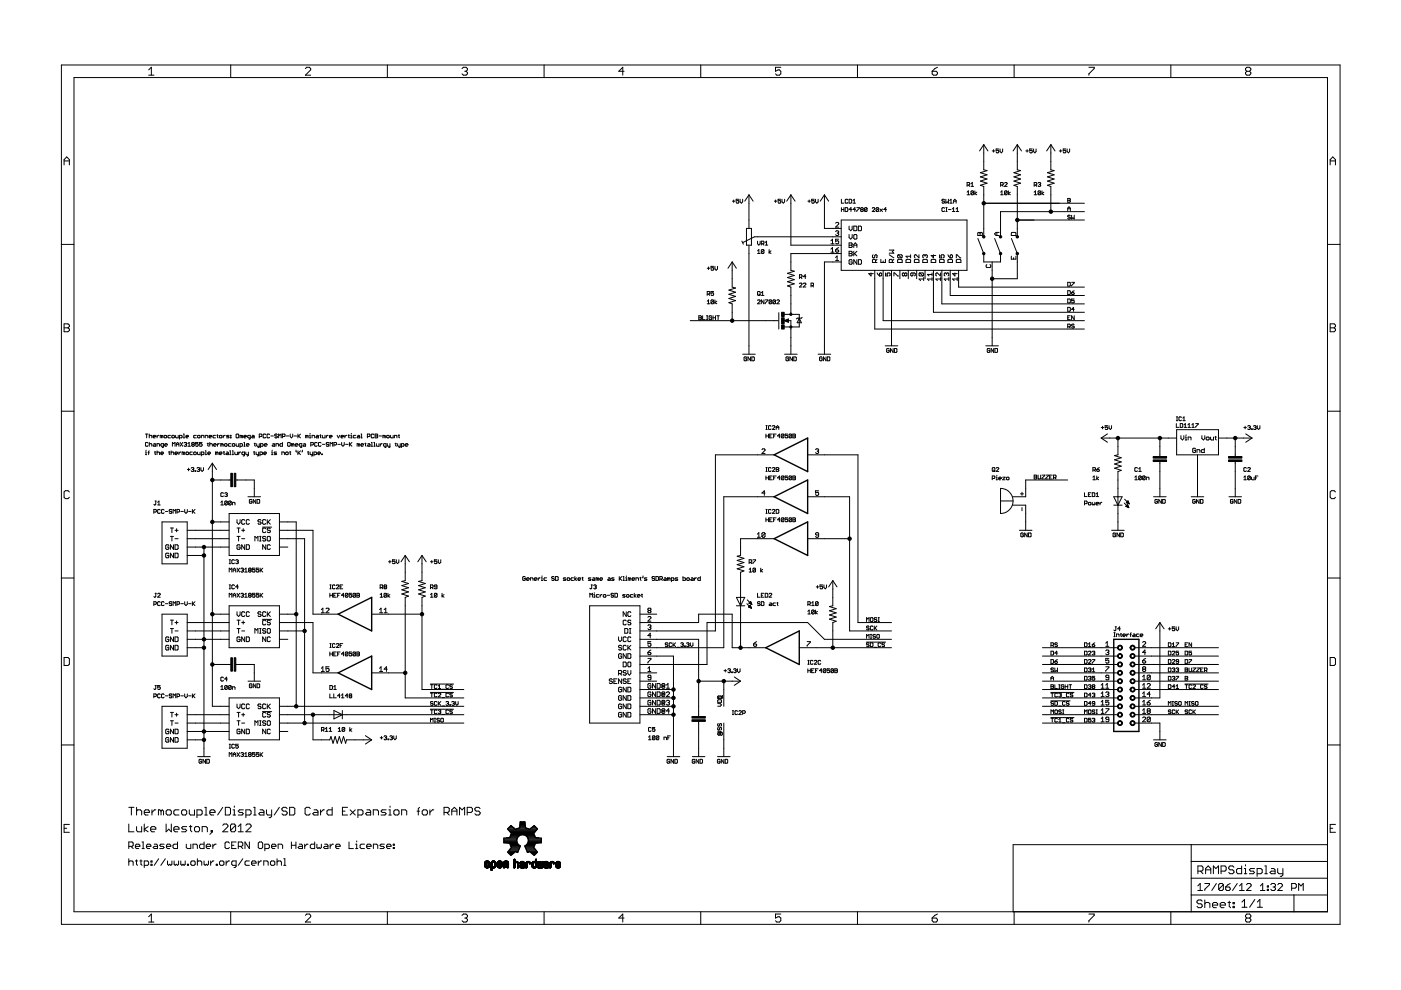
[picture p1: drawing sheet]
<svg xmlns="http://www.w3.org/2000/svg" width="297mm" height="210mm" viewBox="0 0 297 210" stroke-linecap="round" stroke-linejoin="round" font-family="sans-serif">
<g fill="none" stroke="#000" stroke-width=".21">
<path d="M13 13.8h271.1v182.2h-271.1zM15.7 16.4h265.8v176.9h-265.8zM31.5 14.8l.6-.5v1.6M31.5 15.9h1.1M48.9 13.8v2.6M64.7 14.5l.3-.2h.6l.3 .2v.3l-1.2 1.1h1.2M82.1 13.8v2.6M98 14.5l.3-.2h.5l.3 .2v.3l-.3 .3M98.5 15.1h.3M98.8 15.1l.3 .3v.3l-.3 .2h-.5l-.3-.2M115.4 13.8v2.6M132.3 15.1h-1.1l.8-.8v1.6"/>
<path d="M148.6 13.8v2.6M165.5 14.3h-1.1v.8l.6-.3h.2l.3 .3v.6l-.3 .2h-.5l-.3-.2M181.8 13.8v2.6M197.6 15.1h.9l.3 .3v.3l-.3 .2h-.6l-.3-.2zM198.8 14.3l-.6 .2-.6 .6M215 13.8v2.6M230.9 14.3h1.1v.2l-1.1 1.2v.2M248.2 13.8v2.6M264.4 15.1l-.3 .3v.3l.3 .2h.5l.3-.2v-.3l-.3-.3M264.4 15.1l-.3-.3v-.3l.3-.2h.5l.3 .2v.3l-.3 .3M264.4 15.1h.5M13.6 35v-1.2l.5-.5 .6 .5v1.2"/>
<path d="M13.6 34.1h1.1M205 39.2h.5l.1-.1-.1-.4h-.5v.8M205.3 39.2l.3 .3M205.9 39.5h.5M205.9 39l.2-.3v.8M208.6 30.7v5.3l.7 .2-1.4 .4 1.4 .5-1.4 .4 1.4 .5-1.4 .4 1.4 .4-1.4 .5 .7 .2v10.7M208.6 30.7l.9 1.3M208.6 30.7l-.9 1.3M210.4 32h.5M210.7 31.7v.6M211.8 31.6h-.6v.4l.3-.1 .3 .1-.2 .4-.4-.1M212 31.6v.5l.3 .3 .3-.3v-.5"/>
<path d="M212.2 39.2h.4l.1-.1-.1-.4h-.4v.8M212.4 39.2l.3 .3M213 38.8l.1-.1 .4 .1-.5 .7h.5M215.7 30.7v5.3l.7 .2-1.4 .4 1.4 .5-1.4 .4 1.4 .5-1.4 .4 1.4 .4-1.4 .5 .7 .2v10.7M215.7 30.7l.9 1.3M215.7 30.7l-.9 1.3M217.5 32h.5M217.8 31.7v.6M218.9 31.6h-.6v.4l.4-.1 .2 .4-.2 .1-.4-.1M219.1 31.6v.5l.3 .3 .3-.3v-.5M219.3 39.2h.4l.1-.1-.1-.4h-.4v.8M219.5 39.2l.3 .3"/>
<path d="M220.1 38.8l.4-.1 .1 .1-.1 .3M220.4 39.1h.1M220.5 39.1l.1 .1-.1 .3-.4-.1M222.8 30.7v5.3l.7 .2-1.4 .4 1.4 .5-1.4 .4 1.4 .5-1.4 .4 1.4 .4-1.4 .5 .7 .2v5.4M222.8 30.7l.9 1.3M222.8 30.7l-.9 1.3M224.6 32h.5M224.9 31.7v.6M226 31.6h-.6v.4l.4-.1 .2 .4-.2 .1-.4-.1M226.3 31.6v.5l.2 .3 .3-.3v-.5M282 34.1h1.1M282 35v-1.2l.6-.5 .5 .5v1.2"/>
<path d="M13 51.8h2.7M149.9 56.9h.6M150.2 56.6v.5M151.3 56.5h-.6v.4l.5-.2 .1 .4-.1 .2-.5-.2M151.6 56.5v.5l.2 .3 .3-.3v-.5M155.2 55.5v5.4l.8 .2-1.5 .4 1.5 .5-1.5 .4 1.5 .4-1.5 .5 1.5 .4-1.5 .5 .7 .2v3.6M155.2 55.5l-.9 1.4M155.2 55.5l.9 1.4M155.3 42.7h.5M155.6 42.4v.5M156.6 42.2h-.5v.5l.3-.2 .2 .2-.1 .4-.4-.2M156.9 42.2v.6l.3 .3 .3-.3v-.6"/>
<path d="M157.3 51.1l.3 .7M158.3 48.4h1v3.6h-1zM158.8 41.3v7.1M158.8 52v23.1M158.8 41.3l-.9 1.4M158.8 41.3l.9 1.4M160.6 53.2l.3-.3v.8M160.6 53.7h.6M160.6 51.1v.6l.3 .3 .3-.3v-.6M161.4 51.7h.4l.2-.4-.6-.2v.9M161.7 51.7l.3 .3M162 53l-.2 .7-.4-.1"/>
<path d="M162 53l-.2-.1-.4 .1v.6M162 53l-.6 .6M162.2 51.4l.3-.3v.9M162.2 52h.6M163.1 52.9v.8M163.5 53.2l-.4 .3 .4 .2M164.2 42.7h.5M164.4 42.4v.5M165.5 42.2h-.5v.5l.2-.2 .3 .2-.1 .4-.4-.2M165.8 42.2v.6l.3 .3 .2-.3v-.6M167.7 41.3v10.7h10.7M167.7 41.3l.9 1.4"/>
<path d="M167.7 41.3l-.9 1.4M169.5 58.8h.4l.1-.1-.1-.4h-.4v.8M169.8 58.8l.2 .3M170.9 58.7h-.6l.4-.4v.8M171.3 42.7h.5M171.6 42.4v.5M172.6 42.2h-.5v.5l.3-.2 .2 .2-.1 .4-.4-.2M172.9 42.2v.6l.3 .3 .3-.3v-.6M174.8 41.3v7.1h3.6M174.8 41.3l.9 1.4M174.8 41.3l-.9 1.4M176.2 51.1l.3-.4v1"/>
<path d="M176.2 52.8l.3-.3v1M176.2 51.7h.6M176.2 53.5h.6M177.2 47.3l.1-.1 .5 .1-.6 .9h.6M177.2 54.6l.3-.3v.9M177.2 55.2h.6M177.2 49.1l.5-.2 .1 .2-.1 .3M177.2 53h.5l.1 .3-.5 .2-.1-.2zM177.5 49.4h.2M177.7 49.4l.1 .2-.1 .3-.5-.1M177.8 50.7h-.6v.5l.5-.1 .1 .1v.3l-.1 .2-.5-.2M177.8 52.5l-.6 .5"/>
<path d="M178.4 53.8h-10.7v3.5l.7 .2-1.4 .5 1.4 .4-1.4 .4 1.4 .5-1.4 .4 1.4 .5-1.4 .4 .7 .3v5.8M178.4 46.7h26.6v10.6h-26.6zM178.4 55.5h-3.6v19.6M178.4 50.2h-18.4l-2.5 1.2M178.4 42.2v.9h.5M178.4 44v.9M178.4 44.4h.5M178.9 44v.9M179.2 44h.4l.1 .2-.1 .7h-.4zM179.7 42.4l-.1-.2-.4 .2v.5l.1 .2 .4-.2M180 42.2l.6 .2v.5l-.2 .2h-.4zM180 47.9v.7l.4 .3 .3-.3v-.7"/>
<path d="M180 53.8h.5M180 49.7v.7l.4 .3 .3-.3v-.7M180 51.5h.5l.2 .2-.2 .3 .2 .3-.2 .2h-.5zM180 53.3h.5l.2 .1-.2 .4 .2 .3-.2 .2h-.5zM180 52h.5M180.6 44.4h-.6l.4-.4v.9M180.7 55.2l-.2-.1-.5 .1v.7l.2 .1 .5-.1v-.4h-.3M180.8 43.1h.6M180.8 42.5l.3-.3v.9M181 47.9h.5l.2 .2v.7l-.2 .1h-.5zM181 52.5v-.7l.3-.3 .4 .3v.7M181 53.3v1"/>
<path d="M181 52h.7M181.2 49.7h.3l.2 .2v.6l-.2 .2-.5-.2v-.6zM181.2 53.8l.5 .5M181.4 44.4h-.6l.5-.4v.9M181.7 44h.5l-.5 .9M181.7 53.3l-.7 .6M181.7 55.1v.9l-.7-.9v.9M182 55.1h.5l.1 .1v.7l-.1 .1h-.5zM182 47.9h.5l.1 .2v.7l-.1 .1h-.5zM182.6 44.4h.3M182.6 44.4l-.1 .2 .1 .3 .4-.2-.1-.3M182.6 44.4l-.1-.1 .1-.3 .4 .2-.1 .2"/>
<path d="M183.8 44.2l-.1 .7-.4-.2M183.8 44.2l-.4-.2-.1 .7M183.8 44.2l-.5 .5M184.7 57.9v.6l-.5-.5h1M184.9 44.2l.2-.2 .4 .2-.6 .7h.6M185.1 54l-.1 .2 .1 .5 .4-.2v-.3l.1-.2 .3 .2v.3l-.1 .2M185.5 57.3v12.5h44.4M185.6 55.6v-.4l-.1-.2h-.4l-.1 .2v.4h.9M185.9 55l-.3 .3M186 57.9l.5 .6M186.3 44.2l-.1 .7-.4-.2M186.3 44.2l-.4-.2-.1 .7"/>
<path d="M186.3 44.2l-.5 .5M186.5 58l.3-.1 .1 .1v.4l-.4 .1zM186.6 44.3l.5 .6M186.8 55v.6h.9v-.6M187.1 44.3l-.5 .6M187.2 55.3v.3M187.2 57.3v10.7h42.7M187.7 57.9v.6h.5l-.1-.5 .5-.1 .1 .1v.4l-.1 .1M187.9 44.4h-.5l.4-.4v.9M188.5 54l1 .7M188.5 53h1l-.3 .4 .3 .3h-1M189 57.3v16"/>
<path d="M189.2 55.6v-.4l-.2-.2h-.3l-.2 .2v.4h1M189.5 55l-.3 .3M189.5 58.5v-.6l1 .6M190.5 54h.6l.2 .2v.3l-.2 .2M190.5 55h.6l.2 .2v.4h-1v-.4zM190.5 54l-.2 .2 .2 .5h.6M190.5 54l.6 .7M190.8 57.3v1.8M191.8 58l-.2-.1-.3 .1 .2 .5 .3-.1M191.8 58l.2-.1 .3 .1v.4l-.2 .1-.3-.1M191.8 58v.4M192.2 55h.7l.2 .2v.4h-1v-.4z"/>
<path d="M192.6 57.3v1.8M193.1 54v.7M193.1 54.3h-1l.3 .4M193.6 57.9v.5l-.2 .1-.3-.1 .1-.5h.7l.2 .1v.4l-.2 .1M194 55h.7l.1 .2v.4h-.9v-.4zM194.4 57.3v1.8M194.8 54v.7l-.8-.7-.1 .2 .1 .5M195 57.9l-.1 .1 .1 .5h.7M195 57.9h.7l.1 .1v.4l-.1 .1M195 57.9l.7 .6M195.8 55h.6l.2 .2v.4h-1v-.4zM195.8 59.2h-.9l.3 .3"/>
<path d="M195.8 58.8v.7M196.1 54.2l-.1-.2-.4 .2 .2 .5M196.1 54.2l.2-.2 .3 .2v.3l-.2 .2M196.1 54.2v.1M196.1 57.3v1.8M197.6 55h.6l.2 .2v.4h-1v-.4zM197.6 59.2h-1l.4 .3M197.6 57.9v.6M197.6 58.8v.7M197.6 58.2h-1l.4 .3M197.9 54v.7l-.5-.5h1M197.9 57.3v8.9h32"/>
<path d="M199.2 54v.7h.5l-.2-.4 .2-.3 .5 .2v.3l-.2 .2M199.3 55h.7l.2 .2v.4h-1v-.4zM199.4 57.9v.6l-.7-.6-.3 .1 .2 .5M199.4 59.2h-1l.3 .3M199.4 58.8v.7M199.7 57.3v7.1h30.2M200.3 44.2l-.2-.2-.4 .2v.5l.2 .2 .4-.2M200.3 42.4l-.2-.2-.4 .2 .2 .3 .4 .1-.2 .3-.4-.2M200.5 44.9h.3M200.5 44h.3M200.5 42.2v.9l.3-.3 .3 .3v-.9M200.7 44v.9"/>
<path d="M200.7 58v.2M200.7 58l-.2-.1-.3 .1 .1 .5M200.7 58l.2-.1 .3 .1v.4l-.2 .1M201 54l.5 .7M201.1 44.4h.5M201.1 55h.7l.2 .2v.4h-1v-.4zM201.2 59.2h-1l.3 .3M201.2 58.8v.7M201.4 43.1h.5M201.4 42.5l.2-.3v.9M201.5 54.2l.1-.2 .4 .2v.3l-.2 .2h-.3zM201.5 57.3v5.4h28.4"/>
<path d="M201.9 44.9h.5M201.9 44.3l.3-.3v.9M202.2 42.7h.5M202.2 43.1v-.6l.2-.3 .3 .3v.6M202.5 57.9v.6l-.5-.5h.9M202.7 44.9h.6M202.7 44.3l.3-.3v.9M202.8 54.7v-.7l.9 .7M202.9 55h.7l.1 .2v.4h-.9v-.4zM202.9 59.2h-.9l.3 .3M202.9 58.8v.7M203.2 57.3v3.6h26.7"/>
<path d="M205 41.3h.6M205 40.7l.3-.2v.8M206.4 40.6v.5l-.1 .2-.4-.2M206.4 40.6l-.4-.1-.1 .1v.5M206.4 40.6l-.5 .5M206.7 40.5v.8M207.1 40.7l-.4 .3 .4 .3M207.3 50.6l1.3 3.2v1.7h3.5v-1.7l-1.2-3.2M207.5 49.3l.3 .1 .3-.1 .2 .1v.5h-1v-.5zM207.8 49.4v.5M208.6 43.1h21.3M209.2 56.1l-.1 .1 .1 .5h.7l.2-.1v-.4l-.2-.1"/>
<path d="M210.4 55.5v17.8M211.3 49.3v.6M211.8 49.3h-.6l-.3 .3 .3 .3h.6M212.2 40.7l.2-.2v.8M212.2 41.3h.5M213.5 40.6v.5l-.1 .2-.4-.2M213.5 40.6l-.4-.1-.1 .1v.5M213.5 40.6l-.5 .5M213.8 40.5v.8M214.2 40.7l-.4 .3 .4 .3M214.4 49.4l.2-.1h.6l.2 .1v.5h-1zM214.4 54.3v.6h1v-.6"/>
<path d="M214.4 50.6l1.3 3.2v5.3h-5.3M214.9 54.6v.3M215.7 46.7h14.2M219.3 41.3h.5M219.3 40.7l.2-.2v.8M220.6 40.6v.5l-.1 .2-.4-.2M220.6 40.6l-.4-.1-.1 .6M220.6 40.6l-.5 .5M220.9 40.5v.8M221.3 40.7l-.4 .3 .4 .3M226.4 42.1l.5 .1-.1 .7h-.4zM226.4 44.7v-.6l.3-.2 .2 .2v.6"/>
<path d="M226.4 59.9l.5 .1-.1 .7h-.4zM226.4 44.3h.5M226.4 42.5h.4M226.9 45.8l-.1-.2-.4 .2 .1 .2 .4 .2-.1 .2-.4-.1M227.2 45.6v.8l.3-.2 .3 .2v-.8M227.2 59.9h.6l-.6 .8M229.9 44.9h-17.8v5.3M281.5 51.8h2.6M13.6 68.7h.8l.3 .2v.3l-.3 .3 .3 .3v.3l-.3 .2h-.8zM13.6 69.5h.8M146.3 68h18.7M148.2 67l.5 .1-.1 .3 .1 .2-.1 .2h-.4z"/>
<path d="M148.2 67.4h.4M149 67v.8h.5M149.8 67h.3M149.8 67.8h.3M149.9 64.4h.6M149.9 63.9l.3-.3v.8M149.9 62.4h.4l.2-.5-.6-.1v.8M149.9 67v.8M150.2 62.4l.3 .2M150.9 67.1l-.2-.1-.4 .1 .2 .7 .4-.2v-.2h-.3M151.2 67.4h.5M151.2 67v.8"/>
<path d="M151.3 63.7l-.6 .6M151.3 63.7l-.1 .7-.5-.1M151.3 63.7l-.1-.1-.5 .1v.6M151.3 61.8h-.6v.4l.5-.1 .1 .4-.1 .1-.5-.1M151.6 63.6v.8M151.7 67v.8M152 63.9l-.4 .2 .4 .3M152 67h.5M152.3 67v.8M157.5 75.1h2.6M158.3 75.8l-.1-.1-.4 .1v.5l.4 .2 .1-.4h-.3M159.1 75.7v.8l-.5-.8v.8"/>
<path d="M159.4 75.7l.5 .1-.1 .7h-.4zM160.6 63.7l.1-.1 .5 .1-.6 .7h.6M160.6 61.9l.1-.1 .5 .1v.6l-.2 .1-.4-.1zM160.9 62.4l.3 .2M161.4 62.1l.3-.3v.8M161.4 62.6h.6M162 63.6v.8l-.6-.8v.8M162.2 63.6h.6l-.6 .8M163.6 63.7l-.5 .6M163.6 63.7l-.1-.1-.4 .1v.6M163.6 63.7v.6l-.1 .1-.4-.1M164.4 63.7l-.1 .7-.4-.1"/>
<path d="M164.4 63.7l-.1-.1-.4 .1v.6M164.4 63.7l-.5 .6M164.7 63.7l.1-.1 .4 .1-.5 .7h.5M165.1 66.3v3.5M166.3 68l.9-.4v.7zM166.3 66.7h3.2v2.6h-3.2M166.3 75.1h2.7M167.1 68h.6v7.1M167.2 75.8l-.1-.1-.5 .1v.5l.5 .2 .1-.4h-.3M168 75.7v.8l-.5-.8v.8M168.3 75.7l.5 .1-.1 .7h-.4zM169.5 67.5l.4 .9h-.9z"/>
<path d="M169.5 60.2l.1-.2 .4 .2-.5 .7h.5M170.1 67.3l-.2 .2h-.9l-.2 .1M170.3 60.2l.2-.2 .4 .2-.6 .7h.6M172 60.6h.4l.1-.2-.1-.4h-.4v.9M172.2 60.6l.3 .3M173.5 75.1h2.6M174.3 75.8l-.1-.1-.4 .1v.5l.4 .2 .1-.4h-.3M175.1 75.7v.8l-.5-.8v.8M175.4 75.7l.5 .1-.1 .7h-.4zM187.7 73.3h2.7M188.5 74l-.1-.1-.4 .1v.6l.4 .1 .1-.4h-.2M189.4 73.9v.8l-.6-.8v.8"/>
<path d="M189.6 73.9l.6 .1-.2 .7h-.4zM209 73.3h2.7M209.9 74l-.2-.1-.4 .1 .1 .7 .5-.1v-.3h-.3M210.7 73.9v.8l-.6-.8v.8M210.9 73.9l.6 .1-.1 .7h-.5zM226.4 67.4h.3M226.4 61.6l.5 .2-.1 .6h-.4zM226.4 63.4h.4l.1 .1-.1 .7h-.4zM226.4 65.2h.4l.1 .1-.1 .7h-.4zM226.4 69.3l.5-.1-.1-.5h-.4v.9M226.7 69.3l.2 .3M226.9 67h-.5v.8h.5"/>
<path d="M227.2 62h.4l.2 .3-.5 .1zM227.8 68.9l-.5-.2-.1 .3 .4 .2 .2 .2-.2 .2-.4-.2M227.8 63.4h-.6v.4l.3-.1 .3 .1-.2 .4-.4-.1M227.8 67v.8l-.6-.8v.8M227.8 65.6h-.6l.4-.4v.8M227.8 61.6l-.6 .4M282 68.7h.9l.2 .2v.3l-.2 .3 .2 .3v.3l-.2 .2h-.9zM282 69.5h.9M13 87.2h2.7M30.8 92h.6M30.8 95.8h.2v.6M30.8 96.4h.3"/>
<path d="M31 95.4v.2M31.1 92v.8M31.4 93.9l-.2-.1-.4 .1v.6l.2 .1 .4-.1M31.4 96h.2M31.6 92v.8M31.6 93.8v.8M31.6 95.6l-.1 .8M31.6 92.4l.5-.1 .1 .5M31.6 94.2l.5-.1 .1 .5M32.5 92.6h.5l-.1-.3-.4 .1v.3l.4 .1M32.6 94.1l.4 .1v.4h-.4l-.1-.1 .1-.2h.4M32.7 95.8h.3"/>
<path d="M32.9 95.7v.6l.1 .1M33.3 92.3v.5M33.3 94.6v-.5h.4l.1 .5M33.3 95.6v.8M33.3 96l.4-.2 .1 .6M33.7 92.3l-.4 .3M34.1 96.1h.5l-.1-.3-.4 .2v.3l.4 .1M34.2 92.4l-.2-.1v.5M34.2 92.4v.4M34.2 92.4l.2-.1 .1 .1v.4M34.6 94.6l-.5-.1 .1-.4h.4v.7l-.2 .1M34.8 92.4l.4-.1 .1 .4-.4 .1z"/>
<path d="M34.9 94.3h.6l-.2-.2-.4 .1 .2 .4h.2M35.8 95.8h.2M35.9 95.7l.1 .7M36.2 92.3l-.6 .1 .2 .4h.4M36.3 96l.4-.2 .1 .6M36.3 95.6v.8M36.6 92.3l.4 .1-.2 .4-.4-.1zM36.6 94.6v-.8l.2 .3 .3-.3v.8M37.1 96.1h.6l-.2-.3-.4 .2v.3l.4 .1M37.2 92.3v.4l.2 .1h.4v-.5M37.4 94.6v-.5l.3-.3 .2 .3v.5M37.4 94.2h.5"/>
<path d="M37.9 95.8v.6M38.1 92.8h.4l.1-.4-.5-.1v.8M38.2 93.8l.5 .8M38.3 95.8l-.4 .3M38.7 93.8l-.5 .8M38.9 92h.1v.8M38.9 92.8h.3M38.9 96l-.3-.2v.6M38.9 96v.4M38.9 96l.1-.2 .2 .2v.4M39 93.9l.4-.1 .2 .1-.2 .3M39.3 94.2h.1"/>
<path d="M39.4 92.6h.6l-.2-.3-.4 .1v.3l.4 .1M39.4 94.2l.2 .1-.2 .3-.4-.1M39.6 95.8l.4 .2-.2 .4-.4-.1zM39.7 99.5h.6M39.8 94.1l.3-.3v.8M39.8 94.6h.6M40 99.3v.5M40.5 99.3l.5-.2 .1 .2-.1 .2M40.8 94.2l-.1-.1 .1-.3 .4 .1-.1 .3M40.8 94.2l-.1 .1 .1 .3 .4-.1-.1-.3M40.8 94.2h.3M40.8 95.8l-.6 .2 .2 .4h.4"/>
<path d="M40.8 99.5h.2M41 99.5l.1 .2-.1 .2-.5-.1M41.2 95.8l.4 .2-.1 .4-.4-.1zM41.4 99.8l.1 .1zM41.6 92.3l-.5 .1 .1 .4h.4M41.8 99.3l.4-.2 .1 .2-.1 .2M41.9 95.8l.1 .6h.4v-.6M42 92.3l.4 .1-.1 .4-.4-.1zM42 93.8h-.5v.4l.2-.1 .3 .1-.1 .4-.4-.1M42 99.5h.2M42.2 99.5l.1 .2-.1 .2-.4-.1M42.6 99.1v.6l.3 .2 .2-.2v-.6"/>
<path d="M42.7 92.8v-.5h.4l.1 .5M42.7 96.4l.5-.1-.1-.5h-.4v.9M42.8 93.8h-.5v.4l.3-.1 .2 .1-.1 .4-.4-.1M43.5 92.8v-.5l.6 .1v.4M43.5 96.4h.3M43.5 95.6h.1v.8M43.9 94.1h.3M44.1 93.9l.1 .7M44.1 96.1h.5l-.1-.3-.4 .2v.3l.4 .1M44.3 92.6h.6l-.2-.3-.4 .1v.3l.4 .1M44.5 93.8v.8M44.5 94.2l.4-.1 .1 .5"/>
<path d="M45 98.2v51.6h3.6M45 98.2l.9 1.3M45 98.2l-.9 1.3M45.3 94.3h.5l-.1-.2-.4 .1 .1 .4h.3M45.7 92.3l-.6 .1 .2 .4h.4M46 92.3h.2M46 96l-.3-.2v.6M46 96v.4M46 96l.1-.2 .1 .2v.4M46.1 92.2v.5l.1 .1M46.1 94.1v.5M46.5 96.1h.6l-.2-.3-.4 .2v.3l.4 .1"/>
<path d="M46.5 94.1l-.4 .2M46.7 92.3l.4 .1-.2 .4-.4-.1zM47.1 94.2v.4M47.1 94.2l.1-.1 .1 .1v.4M47.1 94.2l-.3-.1v.5M47.3 92.3v.5M47.3 95.8h.3M47.5 95.7l.1 .7M47.6 94.2l.4-.1 .2 .4-.4 .1zM47.8 92.3l-.5 .3M48 95.8l.4 .2v.4h-.4l-.1-.1 .1-.2h.4M48.6 92.3l-.6 .1 .6 .3-.6 .1"/>
<path d="M48.7 95.6h.1v.8M48.7 96.4h.3M48.8 92.3l.2 .1zM48.8 92.7l.2 .1zM49 94.1h-.4l-.2 .1 .2 .4h.4M49.3 96.4h.2M49.3 95.6h.1v.8M49.4 94.1l.4 .1-.1 .4-.4-.1zM49.8 95.8v.5l.1 .1h.4v-.6M50.1 92.2l.1-.2 .4 .2-.1 .6-.4-.1zM50.1 94.1v.4l.1 .1h.4v-.5M50.6 95.8v.6"/>
<path d="M50.9 94.6h.4l.1-.4-.5-.1v.8M51 95.8l-.4 .3M51.2 92.4l-.3-.1v.5M51.2 92.4v.4M51.2 92.4l.1-.1 .1 .1v.4M51.7 92.6h.5l-.1-.3-.4 .1v.3l.4 .1M51.7 93.8h.1v.8M51.7 94.6h.3M51.8 96.4l-.5-.1 .1-.5h.4v.7l-.2 .2M52.1 95.8v.5l.6 .1M52.2 94.3h.6l-.1-.2-.5 .1v.3l.5 .1M52.7 95.8v.7l-.3 .2"/>
<path d="M53.1 92.8h-.4l-.2-.4 .6-.1v.7l-.3 .1M53.5 92.3l.4 .1v.4h-.4l-.2-.1 .2-.1h.4M53.7 95.8h.3M53.9 95.7l.1 .7M53.9 94.1h.3M54 93.9v.6l.2 .1M54.3 95.8v.5l.5 .1M54.4 94.1v.4l.6 .1M54.8 95.8v.7l-.2 .2M55 92.6h.4l.1-.4-.5-.2v.8M55 94.1v.7l-.3 .1M55.1 96.4l.5-.1-.1-.5h-.4v.9"/>
<path d="M55.2 94.6h.4l.2-.4-.6-.1v.8M55.9 96.1h.6l-.2-.3-.4 .2v.3l.4 .1M56.1 94.3h.5l-.1-.2-.4 .1 .1 .4h.3M56.3 92.2l-.1-.2-.4 .2v.5l.1 .1 .4-.1M57.1 92.2l-.1-.2-.4 .2v.5l.1 .1 .4-.1M57.4 92.4h.6M57.6 95.8h.1v.6M57.6 96.4h.2M57.7 95.4v.2M57.8 94.1l.5 .1v.4h-.5l-.1-.1 .1-.2h.5M58.5 94.6v-.5h.4l.2 .5M58.7 95.8l-.6 .2 .6 .3-.6 .1"/>
<path d="M58.8 92.2l-.4-.2-.1 .3 .4 .1 .1 .3-.1 .1-.4-.1M59.1 92.8v-.8l.2 .3 .3-.3v.8M59.8 96.4v-.6h.4l.1 .6M59.9 92.6h.4l.1-.4-.5-.2v.8M59.9 93.8v.8l-.6-.1 .2-.4h.4M60.7 92.4h.6M60.7 95.8l.4 .2-.1 .4-.4-.1zM61 93.9l.1-.1 .4 .1v.6l-.1 .1-.4-.1zM61.4 95.8h.3M61.5 92v.6l.3 .2 .3-.2v-.6M61.5 95.7l.2 .7M62.1 94.2l-.3-.1v.5"/>
<path d="M62.1 94.2v.4M62.1 94.2l.1-.1 .1 .1v.4M62.3 92.4h.6M62.6 94.3h.6l-.2-.2-.4 .1v.3l.4 .1M62.8 95.4l.1 .4M63.2 92v.8M63.2 95.6v.8M63.3 92.4l.4 .4M63.3 96l.4 .4M63.7 92l-.5 .6M63.7 95.6l-.5 .5M64 94.6l-.6-.1 .2-.4h.4v.7l-.3 .1"/>
<path d="M64.1 95.4l-.1 .4M64.4 94.1l.4 .1v.4h-.4l-.1-.1 .1-.2h.4M65.1 92.4l-.3-.1v.5M65.1 92.4v.4M65.1 92.4l.1-.1 .1 .1v.4M65.2 95.8h.3M65.3 95.7v.6l.2 .1M65.6 92.3h.1v.5M65.6 92.8h.3M65.7 91.9v.1M65.7 95.8v.5l.6 .1M65.9 94.3h.4l.1-.4-.5-.1v.8"/>
<path d="M66.2 92.8v-.5l.5 .1v.4M66.3 95.8v.7l-.3 .2M66.6 96.4l.5-.1-.1-.5h-.4v.9M67.1 92.3l.4 .1v.4h-.4l-.1-.1 .1-.1h.4M67.2 93.9l-.1-.1-.4 .1v.6l.1 .1 .4-.1M67.4 96.1h.5l-.1-.3-.4 .2v.3l.4 .1M67.8 92.3h.3M67.9 92.2l.2 .6M68.1 93.9l-.2-.1-.4 .1v.6l.2 .1 .4-.1M68.2 96.3l.1 .1zM68.3 92.3l.2 .5h.4v-.5M68.3 94.2h.6"/>
<path d="M69.2 92.3v.5M69.6 92.3l-.4 .3M69.7 93.9l-.1-.1-.4 .1 .1 .3 .4 .1-.1 .3-.4-.1M69.8 92.6h.6l-.1-.3-.5 .1v.3l.5 .1M70 94.6v-.8l.3 .3 .2-.3v.8M70.8 94.3h.4l.2-.4-.6-.1v.8M71.5 92.3l.3 .5 .2-.5M71.6 94.2h.6M72.3 92.6h.6l-.2-.3-.4 .1v.3l.4 .1M72.4 93.8v.5l.3 .3 .3-.3v-.5M73.1 92.3v.5M73.3 94.2h.5"/>
<path d="M73.5 92.3l-.4 .3M73.8 92.3h.3M73.9 92.2v.5l.2 .1M74.1 93.8v.8M74.2 94.2l.4 .4M74.3 92.3h.2v.5M74.3 92.8h.3M74.5 91.9v.1M74.6 93.8l-.5 .5M75.4 92.3l-.5 .1 .1 .4h.4M75.8 92.3l.5 .1v.4h-.5l-.1-.1 .1-.1h.5M76 94.2l.1-.1 .2 .1v.4"/>
<path d="M76 94.2l-.3-.1v.5M76 94.2v.4M76.5 92h.2v.8M76.5 92.8h.3M76.5 94.3h.6l-.2-.2-.4 .1v.3l.4 .1M77.3 94.1h.3M77.5 93.9l.1 .7M77.9 92.6h.4l.1-.4-.5-.2v.8M78 94.1l.4 .1v.4h-.4l-.1-.1 .1-.2h.4M78.7 93.8h.1v.8M78.7 94.6h.3M79.2 92.2l-.1-.2-.4 .2v.5l.1 .1 .4-.1"/>
<path d="M79.2 93.8h.2v.8M79.2 94.6h.3M79.5 92l.6 .2-.2 .6h-.4zM79.5 92.4h.4M79.8 94.1v.4l.1 .1h.4v-.5M80.3 92.4h.6M80.6 94.1v.5M81 94.1l-.4 .2M81.4 92.4l-.2-.1v.5M81.4 92.4v.4M81.4 92.4l.2-.1 .1 .1v.4M81.9 94.6l-.6-.1 .1-.4h.5v.7l-.3 .1"/>
<path d="M82 92.4l.4-.1 .1 .4-.4 .1zM82.1 94.1v.4l.6 .1M82.7 94.1v.7l-.3 .1M82.8 92.3l.1 .5h.5v-.5M83.6 92.8v-.5l.6 .1v.4M83.8 94.1h.2M83.9 93.9l.1 .7M84.3 94.1l.1 .5h.5M84.4 92.3h.3M84.6 92.2l.1 .6M84.9 94.1v.7l-.3 .1M85.1 94.6l.6-.1-.2-.4h-.4v.8"/>
<path d="M85.9 94.3h.6l-.1-.2-.5 .1v.3l.5 .1M161.5 95.3l.2-.1h.4l.1 .1-.7 .8h.7M162.4 92.4h.5M162.4 90.3h.3M162.4 91.1h.3M162.4 99.1h.3M162.4 99.9h.3M162.4 92v.8M162.5 90.3v.8M162.5 99.1v.8M162.9 92v.8M163.2 92.4h.3"/>
<path d="M163.5 90.4l-.2-.1-.4 .1v.5l.2 .2 .4-.2M163.5 99.3l-.2-.2-.4 .2v.5l.2 .1 .4-.1M163.7 92h-.5v.8h.5M163.7 90.4l.2-.1 .4 .1-.6 .7h.6M163.7 99.3l.2-.2 .4 .2-.6 .6h.6M164 92.4h.3M164.1 96.4h-12.4v37.4h-16M164.6 92h-.6v.8M164.6 90.7h.5M164.6 99.5h.4M164.6 99.1l.5 .2-.1 .2 .1 .3-.1 .1h-.4zM164.6 91.1v-.6l.2-.2 .3 .2v.6"/>
<path d="M165.4 92.4h-.6l.4-.4v.8M166.2 92.2l-.1-.2-.4 .2v.5M166.2 92.2v.5l-.1 .1-.4-.1M166.2 92.2l-.5 .5M167 92h-.5v.4l.4-.1 .1 .4-.1 .1-.4-.1M167.9 92.2l-.5-.2-.1 .7M167.9 92.2v.5l-.2 .1-.4-.1M167.9 92.2l-.6 .5M168.1 92l.6 .2-.2 .6h-.4zM168.1 92.4h.4M171.2 96.4h10.7v35.6h7.1M172.9 95.3l.5-.1 .2 .1-.2 .4"/>
<path d="M173.2 95.7h.2M173.4 95.7l.2 .1-.2 .3-.5-.1M210.4 99.3l.1-.2 .4 .2-.1 .6-.4-.1zM210.7 99.7l.2 .2M211.2 99.3l.1-.2 .5 .2-.6 .6h.6M231.7 99.7h.4l.2-.4-.6-.2v.8M232 99.7l.3 .2M232.5 99.5h.4l.2 .3-.4 .1zM233.1 99.1l-.6 .4M233.5 92.9h16M233.5 92.9l1.3 .9M233.5 90.7h.5"/>
<path d="M233.8 90.4v.5M234.8 92l-1.3 .9M234.9 90.3h-.6v.4l.3-.2 .3 .2-.2 .4-.4-.2M235.1 90.3v.5l.3 .3 .3-.3v-.5M237 92.9v3.5l-.7 .2 1.4 .4-1.4 .5 1.4 .4-1.4 .5 1.4 .4-1.4 .5 1.4 .4-.7 .3v12.4M241.2 99.3l-.2-.2-.4 .2v.5l.1 .1 .5-.1M241.4 99.9h.6M241.4 99.4l.3-.3v.8M245.9 92.9v3.9M245.9 97.9v7.4M249.4 89.8v.8h.6M249.4 89.2h.3"/>
<path d="M249.4 88.4h.3M249.5 91.1h8.8v5.3h-8.8zM249.6 88.4v.8M250.2 89.8l.6 .1-.2 .7h-.4zM250.4 92.4v.6l.3 .3 .3-.3v-.6M250.5 88.5l-.1-.1-.4 .1 .1 .7 .4-.2M250.8 89.2h.5M250.8 88.6l.2-.2v.8M251.1 90.6h.5M251.1 90.1l.2-.3v.8M251.3 92.7h.2v.6M251.3 93.3h.3"/>
<path d="M251.5 92.2v.2M251.9 90.6h.5M251.9 90.1l.2-.3v.8M251.9 93.3v-.6h.5l.1 .1v.5M252.7 90.6h.5M252.7 90.1l.3-.3v.8M253.5 95.2l-.2-.2-.4 .2v.6l.4 .1 .2-.4h-.3M253.5 89.8h.5l-.5 .8M253.8 95.9v-.6h.5l.1 .2v.4M253.9 96.4v8.9M254.8 92.4v.6l.3 .3 .3-.3v-.6M255.3 95v.9l-.6-.1v-.3l.2-.2h.4"/>
<path d="M255.7 92.8l.5-.1 .2 .1v.3l-.5 .2-.2-.2zM256.7 92.7v.4l.1 .2h.5v-.6M257.6 92.7h.3M257.7 92.5v.6l.2 .2M258.3 92.9h7.2M261.9 92.9v3.9M261.9 97.9v7.4M263.7 90.7h.6M264 90.4v.5M264.1 92l1.4 .9M264.3 99.3l-.2-.2-.4 .2v.5l.2 .1 .4-.1M264.5 90.4l.4-.1 .2 .1-.2 .3"/>
<path d="M264.5 99.3l.2-.2 .4 .2-.6 .6h.6M264.8 90.7h.1M264.9 90.7l.2 .1-.2 .3-.4-.2M265.3 90.9l.2 .2zM265.5 92.9l-1.4 .9M265.8 90.4l.4-.1 .1 .1-.1 .3M266 90.7h.2M266.2 90.7l.1 .1-.1 .3-.4-.2M266.6 90.3v.5l.2 .3 .3-.3v-.5M281.5 87.2h2.6M14.7 104.3l-.3-.3h-.5l-.3 .3v1.1l.3 .3h.5l.3-.3M32.6 108.6l.5-.2-.1-.4h-.4v.8"/>
<path d="M32.9 106.2h.2M33 106.2v.7l-.1 .2-.3-.2M33.4 107.1h.6M33.4 106.5l.3-.3v.9M34 108.2l-.2-.2-.4 .2v.5l.2 .1 .4-.1M34.4 110.7h5.3v8.8h-5.3zM34.8 108.2l-.2-.2-.4 .2 .2 .6 .4-.1M35.1 108.4h.5M35.8 115.7l-.2-.2-.5 .2v.6l.2 .2h.3l.2-.2v-.3h-.3M35.8 117.4l-.2-.1-.5 .1v.7l.2 .2h.3l.2-.2v-.3h-.3M36.1 112h.7M36.1 113.7h.7"/>
<path d="M36.4 108.2l-.4-.2-.1 .3 .4 .1 .1 .3-.1 .1-.4-.1M36.4 112v.9M36.4 113.7v1M36.7 108.8v-.8l.3 .3 .3-.3v.8M36.8 115.5v1l-.7-1v1M36.8 117.3v1l-.7-1v1M37.1 115.5h.5l.2 .2v.6l-.2 .2h-.5zM37.1 117.3h.5l.2 .1v.7l-.2 .2h-.5zM37.1 112.4h.7M37.1 114.2h.7M37.4 112.1v.7M37.5 108.6l.6-.2-.2-.4h-.4v.8"/>
<path d="M38.3 108.4h.6M39.2 108v.6l.2 .2 .3-.2v-.6M39.7 116h8.9M39.7 112.4h8.9M39.7 114.2h8.9M39.7 117.8h3.5M40 108.4h.5M40.8 108v.8M40.9 108.4l.4 .4M41.3 108l-.5 .6M43.2 116v44.4M45 110.7h3.6"/>
<path d="M45 101.8h3.9M46.8 106.5l.3-.3v.9M46.8 107.1h.6M47.4 104.6l-.2-.1-.4 .1v.6l.2 .1 .4-.1M47.6 104.6l.4-.1 .2 .1-.2 .3M47.9 104.9h.1M48 104.9l.2 .1-.2 .3-.4-.1M48.2 106.4v.5l-.2 .2-.4-.2M48.2 106.4l-.4-.2-.2 .2v.5M48.2 106.4l-.6 .5M48.6 108.9h10.6v8.9h-10.6zM48.6 118.7h.3"/>
<path d="M48.6 119.5h.3M48.7 118.7v.8M49 106.4l-.4-.2-.1 .7M49 106.4v.5l-.1 .2-.4-.2M49 106.4l-.5 .5M49.3 107.1v-.6h.4l.1 .6M49.7 118.8l-.1-.1-.5 .1v.6l.2 .1 .4-.1M50 118.8l.4-.1 .1 .1-.1 .3M50 101.8h3.9v3.5M50.2 110.2v.6l.4 .3 .3-.3v-.6M50.2 119.1h.2M50.2 112h.7"/>
<path d="M50.2 113.7h.7M50.4 119.1l.1 .1-.1 .3-.4-.1M50.6 112v.9M50.6 113.7v1M50.9 115.7l-.2-.2-.5 .2v.6l.2 .2 .5-.2v-.3h-.3M51.2 112.4h.7M51.2 114.2h.7M51.6 112.1v.7M51.9 110.3l-.2-.1-.5 .1v.7l.2 .1h.3l.2-.1M51.9 115.5v1l-.7-1v1M52.2 115.5h.5l.2 .2v.6l-.2 .2h-.5zM52.6 105.3h2.6"/>
<path d="M52.9 110.3l-.2-.1-.5 .1v.7l.2 .1 .5-.1M53.4 106l-.1-.1-.4 .1 .1 .7 .4-.1v-.3h-.3M54 114.7v-1l.4 .3 .3-.3v1M54.2 105.9v.8l-.5-.8v.8M54.5 105.9l.6 .1-.2 .7h-.4zM55 113.7h.4M55 114.7h.4M55.2 113.7v1M55.4 110.3l-.2-.1-.5 .1 .2 .4 .5 .1-.2 .3-.5-.1M55.6 111.8h2M56.3 110.3l-.1-.1-.5 .1v.7l.1 .1h.4l.1-.1M56.3 112.1l-.1-.1-.5 .1v.7l.1 .1h.4l.1-.1"/>
<path d="M56.3 113.9l-.1-.2-.5 .2 .1 .3 .5 .2-.1 .3h-.4l-.1-.2M56.3 115.5v1l-.6-1v1M56.7 113.9l.1-.2 .5 .2v.6l-.2 .2-.4-.2zM56.7 110.2v.9M56.8 110.7l.5 .4M57.3 115.7l-.2-.2-.4 .2v.6l.1 .2 .5-.2M57.3 112.1l-.2-.1-.4 .1 .1 .3 .5 .2-.2 .3-.4-.1M57.3 110.2l-.6 .6M59.2 116h1.8M59.2 112.4h7.2v17.8h5.3M59.2 114.2h5.4v39.1M59.2 110.7h3.6v39.1"/>
<path d="M82.4 119.1h.5M82.7 118.8v.6M83.8 118.7h-.6v.4l.3-.1 .3 .1-.2 .4-.4-.1M84 118.7v.5l.3 .3 .3-.3v-.5M85.9 117.8v5.3l-.7 .2 1.4 .4-1.4 .5 1.4 .4-1.4 .5 1.4 .4-1.4 .4 1.4 .5-.7 .3v21.3h12.4M85.9 117.8l.9 1.3M85.9 117.8l-.9 1.3M89.5 117.8v5.3l-.7 .2 1.4 .4-1.4 .5 1.4 .4-1.4 .5 1.4 .4-1.4 .4 1.4 .5-.7 .3v19.5h8.8M89.5 117.8l.9 1.3M89.5 117.8l-.9 1.3M91.3 119.1h.5M91.5 118.8v.6"/>
<path d="M92.6 118.7h-.5v.4l.3-.1 .2 .1-.1 .4-.4-.1M92.9 118.7v.5l.3 .3 .3-.3v-.5M158.8 119.2h.4l.2-.4-.6-.1v.8M159.1 119.2l.3 .3M159.6 118.7h.6l-.6 .8M160.6 113.3l.3-.4v1M160.6 113.9h.6M162.2 113.1v.6l-.1 .2h-.4l-.2-.2M162.2 104.5h-.7l.6-.4v.9M162.2 113.1l-.1-.2-.6 .2v.6M162.2 113.1l-.7 .6M162.4 101.3h.5"/>
<path d="M162.4 100.9v.8M162.4 109.8v.8M162.4 110.2h.5M162.4 108h.3M162.4 108.8h.3M162.5 108v.8M162.9 100.9v.8M162.9 109.8v.8M163.2 101.3h.3M163.2 110.2h.3M163.5 108.2l-.2-.2-.4 .2v.5l.2 .1 .4-.1M163.7 100.9h-.5v.8h.5"/>
<path d="M163.7 109.8h-.5v.8h.5M163.7 108.2l.2-.2 .4 .2-.6 .6h.6M164 101.3h.3M164 110.2h.3M164.1 114.2h-7.1v3.6l-.7 .1 1.4 .5-1.4 .4 1.4 .5-1.4 .4 1.4 .5-1.4 .4 1.4 .5-.7 .2v16M164.1 105.3h-10.6v32h-17.8M164.6 100.9h-.6v.8M164.6 109.8h-.6v.8M164.6 108l.5 .2v.5l-.1 .1h-.4zM165.4 101.3h-.6l.4-.4v.8M165.4 110.2h-.6l.4-.4v.8M166.2 101l-.5 .6"/>
<path d="M166.2 101l-.1-.1-.4 .1v.6M166.2 101v.6l-.1 .1-.4-.1M166.2 109.9l-.4-.1-.1 .1v.6M166.2 109.9v.6l-.1 .1-.4-.1M166.2 109.9l-.5 .6M167 100.9h-.5v.4l.4-.1 .1 .4-.1 .1-.4-.1M167 109.8h-.5v.4l.3-.1 .2 .1-.1 .4-.4-.1M167.9 101v.6l-.2 .1-.4-.1M167.9 101l-.5-.1-.1 .7M167.9 109.9l-.5-.1-.1 .7M167.9 109.9v.6l-.2 .1-.4-.1M167.9 101l-.6 .6"/>
<path d="M167.9 109.9l-.6 .6M168.1 100.9l.6 .1-.2 .7h-.4zM168.1 101.3h.4M168.1 109.8h.4l.2 .1-.2 .7h-.4zM168.1 110.2h.4M171.2 114.2h8.9M171.2 105.3h8.9v28.5h8.9M173.6 104.1h-.7v.4l.3-.1 .4 .1-.2 .5-.5-.1M173.6 113.4h-.5l-.2-.1 .2-.4 .5 .2v.6l-.2 .2-.5-.2M210.4 101.5h.4l.1-.5-.5-.1v.8M211.2 101.7h.3M211.2 101.2h.1v.5"/>
<path d="M211.3 100.8v.1M211.8 101.5h.5l-.1-.3-.4 .1 .1 .4h.3M212.1 103.5a2.67 2.67 0 0 1 2.7 2.7 2.67 2.67 0 0 1-2.7 2.7zM212.1 106.2h2.7M212.6 101.2h.5l-.5 .5h.5M213.4 101.3l.4-.1 .1 .4-.4 .1zM214.7 107.1h2.8v5.3M216.1 112.4h2.7M216.3 104.7h.7M216.7 104.4v.6M216.7 107.6v.7M217 113.1l-.2-.1-.4 .1 .2 .7 .4-.1v-.3h-.3"/>
<path d="M217.8 113v.8l-.5-.8v.8M218.1 113l.5 .1-.1 .7h-.4zM219.3 100.7h.4l.1 .2-.1 .7h-.4zM219.3 101.1h.4M220.1 100.7l.1 .9 .4-.2v-.7M220.9 100.7h.5l-.5 .9h.5M221.7 100.7h.6l-.6 .7v.2h.6M222.5 101.1h.3M223.1 100.7h-.6v.9h.6M223.4 101.3h.4l.1-.2-.1-.4h-.4v.9M223.6 101.3l.3 .3M226.4 101.8h-8.9v3.5h-2.8"/>
<path d="M229.9 104.5v.8h.6M229.9 106.8l.6-.1-.1-.5h-.5v.9M230.8 104.9h.2M230.9 106.5l.4 .2-.1 .4-.4-.2zM231.3 104.5h-.5v.8h.5M231.6 104.5l.5 .1-.1 .7h-.4zM231.6 106.5l.1 .6 .4-.2v-.4M231.7 101.7h.6M231.7 101.2l.3-.3v.8M232.4 106.8h.5l-.1-.3-.4 .2v.2l.4 .2M232.4 105.3h.5M232.4 104.7l.3-.2v.8"/>
<path d="M232.5 100.9v.8M232.9 101.2l-.4 .3 .4 .2M233.2 106.5v.6M233.6 106.5l-.4 .3M235.7 112.4h2.7M236.1 105.3h1.8l-.9 1.8zM236.1 107.1h1.8M236.5 113.1l-.1-.1-.4 .1 .1 .7 .4-.1v-.3h-.2M237.3 113v.8l-.5-.8v.8M237.6 113l.6 .1-.2 .7h-.4zM238.4 106.7l.9 .9M238.4 105.9l1 .9"/>
<path d="M238.7 107.4l.4-.4 .2 .6zM238.7 107.4h.5M238.8 107.3h.4M238.8 106.5h.5M238.9 107.4h.3M238.9 107.2h.2M238.9 106.6h.4M238.9 106.5h.3M238.9 107.1h.2M239 106.4h.2M239 107.1h.1M239 107.5h.3"/>
<path d="M239.1 106.3h.1M239.1 106.7h.3M239.1 106.2h.1M239.1 106.2l.3 .6M239.1 106.2l-.3 .4 .6 .2M239.2 107.6h.1M239.2 106.8h.2M240.6 101.7h.6M240.6 101.2l.3-.3v.8M242 101v.6l-.2 .1-.4-.1M242 101l-.4-.1-.2 .7M242 101l-.6 .6"/>
<path d="M242.8 101v.6l-.1 .1-.4-.1M242.8 101l-.1-.1-.4 .1v.6M242.8 101l-.5 .6M243.1 101.7v-.5h.4l.1 .5M244.6 105.3h2.6M245.4 106l-.1-.1-.4 .1 .1 .7 .4-.1v-.3h-.2M246.2 105.9v.8l-.5-.8v.8M246.5 105.9l.6 .1v.6l-.2 .1h-.4zM252.6 105.3h2.6M253.4 106l-.1-.1-.4 .1 .1 .7 .4-.1v-.3h-.2M254.2 105.9v.8l-.5-.8v.8M254.5 105.9l.6 .1v.6l-.2 .1h-.4z"/>
<path d="M260.6 105.3h2.6M261.4 106l-.1-.1-.4 .1 .1 .7 .4-.1v-.3h-.2M262.2 105.9v.8l-.5-.8v.8M262.5 105.9l.6 .1v.6l-.2 .1h-.4zM263.7 101.2l.3-.3v.8M263.7 101.7h.6M265.1 101v.6l-.2 .1-.4-.1M265.1 101l-.4-.1-.2 .7M265.1 101l-.6 .6M265.3 101.2v.4l.2 .1h.4v-.5M266.2 101.3h.2M266.7 100.9h-.5v.8"/>
<path d="M283.1 104.3l-.2-.3h-.6l-.3 .3v1.1l.3 .3h.6l.2-.3M13 122.6h2.7M13.6 139.4h.8l.3 .3v1.1l-.3 .3h-.8zM32.6 128.1l.5-.1-.1-.4h-.4v.8M32.9 125.8h.2M33 125.8v.7l-.1 .1-.3-.1M33.4 125.9l.2-.1 .4 .1-.6 .7h.6M34 127.7l-.2-.1-.4 .1v.6l.2 .1 .4-.1M34.4 130.2h5.3v8.9h-5.3zM34.8 127.7l-.2-.1-.4 .1 .2 .7 .4-.1M35.1 128h.5M35.8 135.2l-.2-.2h-.3l-.2 .2v.7l.2 .1h.3l.2-.1v-.3h-.3"/>
<path d="M35.8 137l-.2-.2h-.3l-.2 .2v.6l.2 .2h.3l.2-.2v-.3h-.3M36.1 131.5h.7M36.1 133.3h.7M36.4 127.7l-.4-.1-.1 .2 .4 .2 .1 .3-.1 .1-.4-.1M36.4 131.5v1M36.4 133.3v1M36.7 128.4v-.8l.3 .2 .3-.2v.8M36.8 135v1l-.7-1v1M36.8 136.8v1l-.7-1v1M37.1 136.8h.5l.2 .2v.6l-.2 .2h-.5zM37.1 135h.5l.2 .2v.7l-.2 .1h-.5zM37.1 132h.7"/>
<path d="M37.1 133.8h.7M37.4 131.7v.6M37.5 128.1l.6-.1-.2-.4h-.4v.8M38.3 128h.6M39.2 127.6v.5l.2 .3 .3-.3v-.5M39.7 132h8.9M39.7 135.6h8.9M39.7 133.8h8.9M39.7 137.3h3.5M40 128h.5M40.8 127.6v.8M40.9 128l.4 .4"/>
<path d="M41.3 127.6l-.5 .5M45 130.2h3.6M48.6 128.4h10.6v8.9h-10.6zM48.6 121.3v-.8l.3 .2 .2-.2v.8M48.6 126.6v-.8l.3 .3 .2-.3v.8M48.6 124h.3M48.6 124.8h.3M48.7 124v.8M49.4 126.6v-.5l.3-.3 .3 .3v.5M49.4 121.3v-.6l.3-.2 .3 .2v.6M49.4 126.2h.6M49.4 120.9h.6"/>
<path d="M49.7 124.2l-.1-.2-.5 .2v.5l.2 .1 .4-.1M50.2 129.7v.7l.4 .3 .3-.3v-.7M50.2 120.5l.6 .8M50.2 131.5h.7M50.2 133.3h.7M50.2 125.8l.6 .8M50.5 124.4h-.5l.4-.4v.8M50.6 131.5v1M50.6 133.3v1M50.8 120.5l-.6 .8M50.8 125.8l-.6 .8M50.9 135.2l-.2-.2-.5 .2v.7l.2 .1 .5-.1v-.3h-.3"/>
<path d="M51.1 125.9l.4-.1 .1 .1-.1 .3M51.1 120.6l.4-.1 .1 .1-.1 .3M51.2 132h.7M51.2 133.8h.7M51.3 126.2h.2M51.3 120.9h.2M51.5 120.9l.1 .1-.1 .3-.4-.1M51.5 126.2l.1 .1-.1 .3-.4-.1M51.6 131.7v.6M51.9 120.7l.3-.2v.8M51.9 126.1l.3-.3v.8M51.9 126.6h.5"/>
<path d="M51.9 121.3h.5M51.9 129.9l-.2-.2h-.3l-.2 .2v.6l.2 .2h.3l.2-.2M51.9 135v1l-.7-1v1M52.2 135h.5l.2 .2v.7l-.2 .1h-.5zM52.8 120.9l-.1-.2 .1-.2 .5 .1-.2 .3M52.8 120.9l-.1 .1 .1 .3 .5-.1-.2-.3M52.8 126.2l-.1-.1 .1-.3 .5 .1-.2 .3M52.8 126.2l-.1 .1 .1 .3 .5-.1-.2-.3M52.8 126.2h.3M52.8 120.9h.3M52.9 129.9l-.2-.2-.5 .2v.6l.2 .2 .5-.2M54 134.3v-1l.4 .3 .3-.3v1"/>
<path d="M54.1 120.5h-.6v.4l.3-.2 .3 .2-.2 .4-.4-.1M54.1 125.8h-.6v.4l.3-.1 .3 .1-.2 .4-.4-.1M54.9 120.5h-.6v.4l.3-.2 .3 .2-.2 .4-.4-.1M54.9 125.8h-.6v.4l.3-.1 .3 .1-.2 .4-.4-.1M55 134.3h.4M55 133.3h.4M55.2 120.5v.8M55.2 125.8v.8M55.2 133.3v1M55.3 120.9l.4 .4M55.3 126.2l.4 .4M55.4 129.9l-.5-.2-.2 .3 .5 .2 .2 .3-.2 .2-.5-.2"/>
<path d="M55.6 131.3h2M55.7 120.5l-.5 .5M55.7 125.8l-.5 .5M56.3 129.9l-.1-.2h-.4l-.1 .2v.6l.1 .2h.4l.1-.2M56.3 131.7l-.1-.2h-.4l-.1 .2v.6l.1 .2h.4l.1-.2M56.3 133.4l-.1-.1h-.4l-.1 .3 .1 .2h.4l.1 .3-.1 .2h-.4l-.1-.2M56.3 135v1l-.6-1v1M56.7 129.7v1M56.8 133.3l.5 .1v.7l-.2 .2-.4-.2v-.7zM56.8 130.2l.5 .5M57.3 135.2l-.2-.2-.4 .2v.7l.1 .1 .5-.1M57.3 131.7l-.2-.2-.4 .2 .1 .3 .5 .1-.2 .4-.4-.2"/>
<path d="M57.3 129.7l-.6 .7M59.2 132h7.2v10.7h5.3M59.2 135.6h1.8M59.2 130.2h3.6M59.2 133.8h5.4M68.1 129.3l.4-.4v1M68.1 129.9h.7M69.1 129.1l.2-.2 .5 .2-.7 .8h.7M69.9 125.8v.8M69.9 138.2v.9M69.9 126.2h.6M69.9 138.7h.6"/>
<path d="M69.9 124h.3M69.9 124.8h.3M69.9 137.3h.3M69.9 136.5h.3M70.1 124v.8M70.1 136.5v.8M70.5 125.8v.8M70.5 138.2v.9M70.8 126.2h.2M70.8 138.7h.2M71 124.2l-.1-.2-.4 .2v.5l.1 .1 .4-.1M71 136.6l-.1-.1-.4 .1v.5l.1 .2 .4-.2"/>
<path d="M71.3 125.8h-.5v.8h.5M71.3 138.2h-.5v.9h.5M71.3 124.2l.1-.2 .5 .2-.6 .6h.6M71.3 136.6l.1-.1 .5 .1-.6 .7h.6M71.6 126.2h.3M71.6 138.7h.3M72.1 125.8h-.5v.8M72.1 138.2h-.5v.9M72.1 124.4h.3M72.1 136.9h.3M72.7 124h-.6v.8h.6M72.7 136.5h-.6v.8"/>
<path d="M72.9 126.2h-.5l.4-.4v.8M72.9 138.7h-.5l.4-.5v.9M73.8 125.9l-.5-.1-.1 .7M73.8 125.9v.6l-.2 .1-.4-.1M73.8 138.4l-.5-.2-.1 .7M73.8 138.4v.5l-.2 .2-.4-.2M73.8 125.9l-.6 .6M73.8 138.4l-.6 .5M74.6 125.8h-.6v.4l.4-.1 .2 .4-.2 .1-.4-.1M74.6 138.2h-.6v.5l.3-.2 .3 .2-.2 .4-.4-.2M75.4 125.9l-.4-.1-.2 .1v.6M75.4 125.9v.6l-.1 .1-.5-.1"/>
<path d="M75.4 138.4l-.4-.2-.2 .2v.5M75.4 138.4l-.1 .7-.5-.2M75.4 125.9l-.6 .6M75.4 138.4l-.6 .5M75.7 138.2l.5 .2-.1 .3 .1 .2-.1 .2h-.4zM75.7 125.8l.5 .1-.1 .3 .1 .3-.1 .1h-.4zM75.7 126.2h.4M75.7 138.7h.4M78.8 130.2h10.7M80.5 129.9h.6M80.5 129.3l.3-.4v1M80.6 124.6l.6-.2-.2-.4h-.4v.8"/>
<path d="M80.6 126.6h.6M80.6 126.1l.3-.3v.8M80.9 124.6l.3 .2M81.4 129.9h.7M81.4 129.3l.4-.4v1M81.6 124.4l-.2-.1 .2-.3 .4 .2-.2 .2M81.6 124.4l-.2 .2 .2 .2 .4-.1-.2-.3M81.6 124.4h.2M82 125.9v.6l-.2 .1-.4-.1M82 125.9l-.4-.1-.2 .7M82 125.9l-.6 .6M82.3 125.8v.8"/>
<path d="M82.7 126.1l-.4 .2 .4 .3M91.3 124.6l.5-.2-.1-.4h-.4v.8M91.3 126.6h.5M91.3 126.1l.2-.3v.8M91.5 124.6l.3 .2M92.6 125.9v.6l-.1 .1-.4-.1M92.6 125.9l-.4-.1-.1 .7M92.6 124.4h-.4l-.1-.1 .1-.3 .4 .2v.5l-.1 .1-.4-.1M92.6 125.9l-.5 .6M93.7 125.8v.8M94.1 126.1l-.4 .2 .4 .3M111.4 122.4l-.2-.2-.4 .2v.5l.4 .2 .2-.4h-.3"/>
<path d="M111.7 122.8h.5l-.1-.3-.4 .2v.2l.4 .2M112.5 123.1v-.6h.4l.1 .6M113.3 122.8h.5l-.1-.3-.4 .2v.2l.4 .2M114.1 122.5v.6M114.5 122.5l-.4 .3M114.8 123.1h.3M114.8 122.5h.1v.6M114.9 122.1v.1M115.9 122.5h-.4l-.2 .2 .2 .4h.4M117.5 122.4l-.1-.2-.4 .2 .1 .3 .4 .1-.1 .3-.4-.2M117.8 122.2l.5 .2v.5l-.1 .2h-.4zM120 122.5l-.6 .2 .6 .2-.6 .2"/>
<path d="M120.4 122.5l.4 .2-.2 .4-.4-.2zM121.6 122.5l-.5 .2 .1 .4h.4M121.9 122.2v.9M122.3 122.5l-.4 .3 .4 .3M122.6 122.8h.5l-.1-.3-.4 .2v.2l.4 .2M123.4 122.5h.3M123.5 122.4v.5l.2 .2M125 128.4h10.7v24.9h-10.7zM125.1 126.6v-.8l.2 .3 .3-.3v.8M125.3 122.5l-.6 .2 .6 .2-.6 .2M125.3 124h.3M125.5 124v.7l-.2 .1-.2-.1"/>
<path d="M125.7 122.5l.4 .2v.4h-.4l-.1-.2 .1-.1h.4M125.9 126.6h.3M125.9 126.1h.1v.5M125.9 124.2l.4-.2 .1 .2-.1 .2M126 125.7v.1M126.2 124.4h.1M126.3 124.4l.1 .2-.1 .2-.4-.1M126.7 122.7l-.3-.2v.6M126.7 122.7v.4M126.7 122.7l.1-.2 .1 .2v.4M127 126.1l-.6 .1 .2 .4h.4M127.2 122.8h.5l-.1-.3-.4 .2v.2l.4 .2"/>
<path d="M127.2 126.1v.5M127.6 126.1l-.4 .2M127.9 126.2l.4-.1 .2 .4-.4 .1zM128.7 126.2h.6M129 122.5l.4 .2v.4h-.4l-.2-.2 .2-.1h.4M130.1 125.9l-.4-.1-.1 .3 .4 .1 .1 .3-.1 .1-.4-.1M130.2 122.5l-.6 .2 .5 .1 .1 .1-.1 .2h-.5M130.4 125.8h.4l.1 .1-.1 .7h-.4zM131.1 135v.7l.4 .3 .3-.3v-.7M131.3 122.2v.9M131.4 122.7l.4 .4M131.8 138.8l-.2-.2-.5 .2v.6l.5 .2 .2-.5h-.3"/>
<path d="M131.8 137l-.5-.2-.2 .4 .5 .1 .2 .3-.2 .2-.5-.2M131.8 122.2l-.5 .6M132.1 122.2h.1v.9M132.1 123.1h.3M132.5 133.3h.4l.2 .1v.7l-.2 .2h-.4zM132.5 126.1h-.4l-.1 .1 .5 .3-.5 .1M132.7 123.1h.2M132.7 122.5h.1v.6M132.8 129.7v1l-.7-1v1M132.8 138.6v1l-.7-1v1M132.8 137l-.2-.2-.5 .2v.6l.2 .2 .5-.2M132.8 135.2l-.2-.2-.5 .2v.7l.2 .1 .5-.1"/>
<path d="M132.8 131.7l-.2-.2-.5 .2v.6l.2 .2 .5-.2M132.8 122.1v.1M132.8 126.2l.4-.1 .2 .4-.4 .1zM133.1 138.6h.5l.2 .2v.6l-.2 .2h-.5zM133.1 136.8v1M133.3 137.3l.5 .5M133.4 134.3h.4M133.4 133.3h.4M133.5 122.7l-.3-.2v.6M133.5 122.7v.4M133.5 122.7l.1-.2 .2 .2v.4M133.6 133.3v1"/>
<path d="M133.8 131.7l-.2-.2h-.3l-.2 .3 .2 .2h.3l.2 .3-.2 .2h-.3l-.2-.2M133.8 135.2l-.2-.2h-.3l-.2 .2v.7l.2 .1h.3l.2-.1M133.8 129.9l-.2-.2h-.3l-.2 .2v.6l.2 .2h.3l.2-.2M133.8 136.8l-.7 .7M134 122.8h.6l-.2-.3-.4 .2 .2 .4h.2M134.2 126.1h-.4l-.2 .1 .2 .4h.4M134.5 125.8v.8M134.8 123.1v-.6h.5l.1 .6M134.9 126.1l-.4 .2 .4 .3M135.1 126.3h.6l-.1-.2-.5 .1 .2 .4h.3M135.7 122.5h.2M135.7 139.1h7.1v21.3"/>
<path d="M135.7 132h12.4v-1.8h7.1v7.1h7.1M135.7 135.6h12.4v16.3M135.7 130.2h3.5M135.8 122.4v.5l.1 .2M136 126.1h.2M136.1 125.9l.1 .7M136.3 122.1l-.1 .4M137.2 122.5l-.6 .2 .6 .2-.6 .2M137.4 138.3h.5l.1 .3-.1 .2h-.4zM137.4 130.9l.1-.2 .5 .2-.6 .8h.6M137.4 139.6h.6l-.6 1M137.4 132.7l.1-.2h.4l.1 .2-.1 .3"/>
<path d="M137.5 129.4l-.1 .2 .1 .3h.4l.1-.1-.1-.4M137.5 129.4l-.1-.1 .1-.4 .5 .2-.1 .3M137.5 129.4h.4M137.7 133h.2M137.9 133l.1 .1-.1 .4h-.4l-.1-.2M138 136h-.6v.5l.3-.1 .3 .1-.1 .5h-.4l-.1-.1M138 134.8h-.6l.5-.5v1M138 137.8l-.6 .5M138.8 122.4l-.1-.2-.5 .2 .2 .3 .4 .1-.1 .3-.5-.2M139.1 122.2l.5 .2v.5l-.1 .2h-.4zM139.9 122.8l.5-.1-.1-.5h-.4v.9M140.2 122.8l.2 .3"/>
<path d="M140.8 122.5l.4 .2v.4h-.4l-.1-.2 .1-.1h.4M141.6 136.4l-.4-.1-.1 .3 .4 .1 .1 .3-.1 .1-.4-.1M141.8 122.7l-.3-.2v.6M141.8 122.7v.4M141.8 122.7l.1-.2 .2 .2v.4M142.3 123.1h.4l.2-.4-.6-.2v.8M142.4 136.4l-.1-.1-.4 .1v.6l.1 .1 .4-.1M142.7 136.3v.8M142.8 136.7l.4 .4M143.2 136.3l-.5 .5M143.5 137.2h.6M143.7 122.5l-.5 .2 .5 .2-.5 .2"/>
<path d="M144.3 136.4l.4-.1 .2 .1-.2 .3M144.6 136.7h.1M144.7 136.7l.2 .1-.2 .3-.4-.1M144.8 122.2v.9l.6-.2-.2-.4h-.4M145.1 137l.2 .1zM145.6 136.4l.4-.1 .1 .1-.1 .3M145.6 122.7l.4-.2 .2 .4-.4 .2zM145.8 136.7h.2M146 136.7l.1 .1-.1 .3-.4-.1M146.4 136.3v.5l.2 .3 .3-.3v-.5M146.6 122.5l.4 .2v.4h-.4l-.2-.2 .2-.1h.4M147.3 122.5v.6"/>
<path d="M147.7 122.5l-.4 .3M148.5 122.2v.9h-.4l-.2-.4 .2-.2h.4M156.1 126.7h1.8l-.9 1.7zM156.1 128.4h1.8M158.3 128l1 1M158.4 127.2l1 1M158.7 128.7l.4-.4 .2 .7zM158.7 128.7h.5M158.8 128.6h.4M158.8 127.9l.4-.3 .2 .6M158.8 127.9l.6 .3M158.8 127.9h.5"/>
<path d="M158.8 120.7l.3-.2v.8M158.8 121.3h.6M158.9 127.8h.4M158.9 128.8h.4M158.9 128.5h.2M158.9 128h.4M159 127.7h.2M159 128.4h.1M159.1 128.9h.2M159.1 127.6h.1M159.1 128h.3M159.3 128.9h.1"/>
<path d="M159.3 128.1h.1M159.8 136.5h.5l.1 .4-.1 .1h-.4zM160.2 120.6l-.1 .7-.5-.1M160.2 120.6l-.4-.1-.2 .1v.6M160.2 120.6l-.6 .6M160.4 136l-.6 .5M160.6 125.8v.8h.6M161.2 127.7l-.5-.1-.1 .2 .4 .2 .2 .3-.2 .1-.4-.1M161.3 120.5v.8M161.4 127.6h.4l.2 .1-.2 .7h-.4zM161.4 126.2h.3M161.7 120.7l-.4 .3 .4 .3"/>
<path d="M162 125.8h-.6v.8h.6M162.2 125.8l.6 .1v.6l-.2 .1h-.4zM163.1 125.9l.1-.1 .4 .1-.5 .7h.5M163.2 127.8l.4 .2v.4h-.4l-.1-.1 .1-.2h.4M164.4 127.8l-.5 .2 .1 .4h.4M164.7 127.8h.3M164.8 127.7l.2 .7M169.5 137.3h19.5M171.1 136h.7l-.7 1M171.3 129.6l.3-.3v.9M171.3 128.1l.5-.1-.1-.4h-.4v.8M171.3 130.2h.5"/>
<path d="M171.6 128.1l.2 .3M172.1 128.4h.5M172.1 127.8l.3-.2v.8M172.6 129.5l-.4-.2-.1 .2v.5M172.6 129.5l-.1 .7-.4-.2M172.6 129.5l-.5 .5M172.9 129.3v.9M173.1 124.4h.5M173.3 129.6l-.4 .3 .4 .3M173.3 124.2v.5M173.5 127.7l-.5-.1-.1 .7M173.5 127.7v.6l-.2 .1-.4-.1"/>
<path d="M173.5 127.7l-.6 .6M174.4 124h-.5v.4l.2-.1 .3 .1-.1 .4-.4-.1M174.7 124v.6l.3 .2 .2-.2v-.6M176.6 123.1v5.3l-.7 .2 1.4 .5-1.4 .4 1.4 .4-1.4 .5 1.4 .4-1.4 .5 1.4 .4-.7 .3v5.3M176.6 123.1l.9 1.3M176.6 123.1l-.9 1.3M183.7 136.1h4.1M183.7 131.8v-.8l.3 .2 .3-.2v.8M183.7 135.3v-.8l.3 .3 .3-.3v.8M184.3 136.4l-.2-.1-.4 .1 .2 .3 .4 .1-.2 .3-.4-.1M184.3 132.9l-.2-.2-.4 .2 .2 .2 .4 .2-.2 .3-.4-.2M184.5 136.3l.6 .1-.1 .7h-.5z"/>
<path d="M184.5 131.1l.2-.1 .4 .1-.1 .7-.5-.2zM184.5 135.3h.3M184.5 134.5h.3M184.7 134.5v.8M185.1 132.9l-.1-.2-.5 .2v.5l.2 .2 .4-.2M185.4 132.7v.9M185.4 137.2h.5M185.5 133.1l.4 .5M185.6 134.6l-.4-.1-.1 .3 .4 .1 .1 .3-.1 .1-.4-.1M185.9 131.1l-.1-.1-.4 .1 .1 .3 .4 .1-.1 .3-.4-.2M185.9 132.7l-.5 .6M185.9 134.6l.1-.1 .4 .1-.1 .7-.4-.1z"/>
<path d="M186.2 131h.2M186.2 131.8h.2M186.3 131v.8M186.7 136.4l-.1-.1-.4 .1v.6l.1 .1 .4-.1M187.5 136.4l-.1-.1-.4 .1 .1 .3 .4 .1-.1 .3-.4-.1M189 135.6h-14.2l-3.6-3.6h-21.3v8.9h-14.2M221 139.1h16M221 137.3h16M222.8 136.8h.4l.2-.4-.6-.1v.8M222.8 138.1l.6 .1-.2 .7h-.4zM222.8 139.8l.6 .2-.2 .7h-.4zM223.1 136.8l.3 .3"/>
<path d="M224.2 136.4l-.4-.1-.2 .3 .4 .1 .2 .3-.2 .1-.4-.1M224.2 138.5h-.6l.4-.4v.8M224.2 139.8l-.6 .5M229.9 136.3l.6 .1-.1 .7h-.5zM229.9 138.1l.6 .1-.1 .7h-.5zM229.9 139.8l.6 .2-.1 .7h-.5zM230.8 137.1h.5M230.8 138.2l.1-.1 .4 .1-.5 .7h.5M230.8 140l.1-.2 .4 .2-.5 .7h.5M230.8 136.6l.2-.3v.8M231.6 136.7h.4l.1 .3-.4 .1zM231.6 138.2l.4-.1 .1 .1-.1 .3"/>
<path d="M231.6 139.8h.5l-.5 .9M231.9 138.5h.1M232 138.5l.1 .1-.1 .3-.4-.2M232.1 136.3l-.5 .4M234.4 138l.5-.2 .2 .2-.2 .3M234.4 136.4l.4-.4v1M234.4 137h.7M234.8 138.3h.1M234.9 138.3l.2 .2-.2 .3-.5-.2M235.1 139.6h-.7v.5l.4-.2 .3 .2-.2 .5-.5-.2M236.2 135h.2M236.2 134.2h.2"/>
<path d="M236.3 134.2v.8M236.4 132.9h.3M236.6 132.9v.7l-.2 .1-.2-.1M236.7 135v-.6l.6 .2v.4M237.5 134.4h.3M237.5 133.3h-.5l.4-.4v.8M237.7 134.3v.5l.1 .2M238.1 134.7h.5l-.1-.3-.4 .2v.2l.4 .2M238.9 134.4v.6M239.3 134.4l-.4 .3M239.6 134.6h.2M239.8 134.2l-.1 .1v.7"/>
<path d="M240.3 134.4l.4 .2v.4h-.4l-.2-.2 .2-.1h.4M240.6 139.1h17.7M240.6 137.3h17.7M241.5 134.4l-.6 .2 .2 .4h.4M241.7 134.7h.6l-.1-.3-.5 .2v.2l.5 .2M242.3 136.2l.1-.2 .5 .2-.6 .8h.6M242.9 138.3h-.6l.4-.5v1M242.9 139.6l-.6 .5M245.9 132v16h-5.3M245.9 132l.9 1.3M245.9 132l-.9 1.3M247.7 136.3l.6 .1-.2 .7h-.4z"/>
<path d="M247.7 138.1l.6 .1-.2 .7h-.4zM247.7 139.8l.6 .2-.2 .7h-.4zM247.7 133.3h.6M248 133.1v.5M248.5 137.1h.6M248.5 136.6l.3-.3v.8M248.5 138.2l.2-.1 .4 .1-.6 .7h.6M248.5 140l.2-.2 .4 .2-.6 .7h.6M249.1 132.9h-.6v.4l.4-.1 .2 .4-.2 .1-.4-.1M249.4 136.3h.5l-.5 .8M249.4 132.9v.6l.2 .2 .3-.2v-.6M249.9 138.1h-.5v.4l.2-.2 .3 .2-.1 .4-.4-.2"/>
<path d="M251.3 139.8l.5 .2-.1 .7h-.4zM251.3 138.1l.5 .1-.1 .7h-.4zM251.3 136.7h.2M251.8 136.3h-.5v.8h.5M252.1 139.8h.5l-.5 .9M252.6 138.1h-.5v.4l.3-.2 .2 .2-.1 .4-.4-.2M252.6 136.3v.8l-.5-.8v.8M281.5 122.6h2.6M282 139.4h.9l.2 .3v1.1l-.2 .3h-.9zM13 157.9h2.7M32.6 147.7h.4l.1-.2-.1-.4h-.4v.9M32.9 145.4h.2"/>
<path d="M33 145.4v.6l-.1 .2-.3-.2M34 145.4h-.6v.4l.3-.2 .3 .2-.2 .4-.4-.2M34 147.3l-.2-.2-.4 .2v.5l.2 .2 .4-.2M34.4 149.8h5.3v8.8h-5.3zM34.8 147.3l-.2-.2-.4 .2 .2 .7 .4-.2M35.1 147.5h.5M35.8 156.5l-.2-.1h-.3l-.2 .1v.7l.2 .2 .5-.2v-.3h-.3M35.8 154.8l-.2-.2h-.3l-.2 .2v.6l.2 .2 .5-.2v-.3h-.3M36.1 151h.7M36.1 152.8h.7M36.4 147.3l-.1-.2-.4 .2 .1 .2 .4 .2-.1 .3-.4-.2M36.4 151v1"/>
<path d="M36.4 152.8v1M36.7 148v-.9l.3 .3 .3-.3v.9M36.8 154.6v1l-.7-1v1M36.8 156.4v1l-.7-1v1M37.1 156.4h.5l.2 .1v.7l-.2 .2h-.5zM37.1 154.6h.5l.2 .2v.6l-.2 .2h-.5zM37.1 151.5h.7M37.1 153.3h.7M37.4 151.2v.7M37.5 147.7h.4l.2-.2-.2-.4h-.4v.9M38.3 147.5h.6M39.2 147.1v.6l.2 .3 .3-.3v-.6"/>
<path d="M39.7 156.9h3.5M39.7 155.1h8.9M39.7 151.5h8.9M39.7 153.3h8.9M40 147.5h.5M40.8 147.1v.9M40.9 147.5l.4 .5M41.3 147.1l-.5 .6M45 140.9h3.9M46.8 145.6l.3-.2v.8M46.8 146.2h.6M47.4 143.7l-.2-.1-.4 .1v.6l.2 .1 .4-.1"/>
<path d="M48.2 145.5l-.4-.1-.2 .1v.5M48.2 145.5v.5l-.2 .2-.4-.2M48.2 145.5l-.6 .5M48.2 144h-.6l.4-.4v.8M48.6 148h10.6v8.9h-10.6zM48.6 158.6h.3M48.6 157.8h.3M48.7 157.8v.8M49 145.5l-.4-.1-.1 .6M49 145.5v.5l-.1 .2-.4-.2M49 145.5l-.5 .5M49.3 146.2v-.6h.4l.1 .6"/>
<path d="M49.4 160h.6M49.7 157.9l-.1-.1-.5 .1v.6l.2 .1 .4-.1M50 140.9h3.9v3.5M50.2 149.3v.6l.4 .4 .3-.4v-.6M50.2 151h.7M50.2 152.8h.7M50.2 159.6l.6 .8M50.5 157.8h-.5v.4l.2-.1 .3 .1-.1 .4-.4-.1M50.6 151v1M50.6 152.8v1M50.8 159.6l-.6 .8M50.9 154.8l-.2-.2-.5 .2v.6l.2 .2 .5-.2v-.3h-.3"/>
<path d="M51.1 159.7l.4-.1 .1 .1-.1 .3M51.2 151.5h.7M51.2 153.3h.7M51.3 160h.2M51.5 160l.1 .1-.1 .3-.4-.1M51.6 151.2v.7M51.9 159.9l.3-.3v.8M51.9 149.4l-.2-.1h-.3l-.2 .1v.7l.2 .2h.3l.2-.2M51.9 154.6v1l-.7-1v1M52.2 154.6h.5l.2 .2v.6l-.2 .2h-.5zM52.6 144.4h2.6M52.8 160l-.1-.1 .1-.3 .5 .1-.2 .3"/>
<path d="M52.8 160l-.1 .1 .1 .3 .5-.1-.2-.3M52.8 160h.3M52.9 149.4l-.2-.1-.5 .1v.7l.2 .2 .5-.2M53.4 145.1l-.1-.1-.4 .1 .1 .7 .4-.1v-.3h-.3M54 153.8v-1l.4 .4 .3-.4v1M54.1 159.6h-.6v.4l.3-.1 .3 .1-.2 .4-.4-.1M54.2 145v.8l-.5-.8v.8M54.5 145h.4l.2 .1-.2 .7h-.4zM54.9 159.6h-.6v.4l.3-.1 .3 .1-.2 .4-.4-.1M55 153.8h.4M55 152.8h.4M55.2 159.6v.8"/>
<path d="M55.2 152.8v1M55.3 160l.4 .4M55.4 149.4l-.5-.1-.2 .3 .5 .2 .2 .3-.2 .2-.5-.2M55.6 150.9h2M55.7 159.6l-.5 .5M56.3 149.4l-.1-.1h-.4l-.1 .1v.7l.1 .2h.4l.1-.2M56.3 151.2l-.1-.2h-.4l-.1 .2v.7l.1 .1h.4l.1-.1M56.3 153l-.1-.2h-.4l-.1 .4 .5 .1 .1 .3-.1 .2-.5-.2M56.3 154.6v1l-.6-1v1M56.7 149.3v1M56.8 152.8l.5 .2v.6l-.2 .2-.4-.2v-.6zM56.8 149.8l.5 .5"/>
<path d="M57.3 151.2l-.2-.2-.4 .2 .1 .3 .5 .2-.2 .3-.4-.1M57.3 154.8l-.2-.2-.4 .2v.6l.1 .2 .5-.2M57.3 149.3l-.6 .6M59.2 155.1h1.8M59.2 149.8h39.1M59.2 151.5h39.1M59.2 153.3h39.1M66.4 151.5v5.4h3.5l.3-.7 .4 1.4 .5-1.4 .4 1.4 .4-1.4 .5 1.4 .4-1.4 .5 1.4 .2-.7h5.3M68.1 142.4h.7M68.1 141.7l.4-.3v1M68.2 154.8h.4l.1-.2-.1-.4h-.4v.9M68.4 154.8l.3 .3"/>
<path d="M69 155.1h.5M69 154.5l.3-.3v.9M69.8 141.4h-.7v.5l.3-.2 .4 .2-.2 .5-.5-.2M69.8 155.1h.5M69.8 154.5l.3-.3v.9M69.9 145.4h.5l.1 .1-.1 .7h-.5zM69.9 147.1v.9h.6M70.8 146.2h.5M70.8 147.1v.9h.5M70.8 145.6l.2-.2v.8M70.8 150.6l1.8 .9-1.8 .9zM71.7 154.5l.3-.3v.9"/>
<path d="M71.7 155.1h.6M72.1 147.5h-.5l.4-.4v.9M72.4 148h.5M72.4 147.4l.3-.3v.9M72.6 150.6v1.8M73.1 154.4l-.6 .5M73.1 154.4v.5l-.2 .2-.4-.2M73.1 154.4l-.4-.2-.2 .7M73.8 147.5h-.6l.4-.4v.9M74.2 147.5l-.2-.1 .2-.3 .4 .2-.2 .2M74.2 147.5l-.2 .2 .2 .3 .4-.2-.2-.3M74.2 154.2v.9"/>
<path d="M74.2 147.5h.2M74.6 154.5l-.4 .3 .4 .3M77.5 156l1.3 .9M78.8 142.7h7.1M78.8 156.9l-1.3 .9M80.5 142.4h.6M80.5 141.7l.3-.3v1M80.6 156.4h.6M80.9 156.1v.6M81.4 156.1l.4-.1 .2 .1-.2 .3M81.7 156.4h.1M81.8 156.4l.2 .2-.2 .2-.4-.1"/>
<path d="M82.1 141.9h-.7l.5-.5v1M82.3 156.7l.1 .1zM82.7 156.1l.4-.1 .1 .1-.1 .3M82.9 156.4h.2M83.1 156.4l.1 .2-.1 .2-.4-.1M83.5 156v.6l.2 .2 .3-.2v-.6M91.2 150.4h5M91.2 146.8h5M91.2 145h5M91.3 150.5h.5M91.3 145.2h.5M91.3 147h.5"/>
<path d="M91.3 153.1v-.8l.2 .3 .3-.3v.8M91.5 145.2v.8M91.5 147v.8M91.5 150.5v.8M91.8 148.9l-.1-.2-.4 .2 .1 .2 .4 .2-.1 .2-.4-.1M92.1 153.1h.3M92.1 152.3h.3M92.2 152.3v.8M92.6 150.6l-.1-.1-.4 .1 .1 .7 .4-.1M92.6 148.9l-.1-.2-.4 .2 .1 .6 .4-.1M92.6 145.3l-.1-.1-.4 .1v.6l.1 .1 .4-.1M92.6 147.1l-.1-.1-.4 .1v.5l.1 .2 .4-.2"/>
<path d="M92.9 150.6l.4-.1 .2 .1-.2 .3M92.9 146h.6M92.9 147.1l.1-.1 .5 .1-.6 .7h.6M92.9 148.7v.8M92.9 145.5l.3-.3v.8M93 149.1l.5 .4M93.2 150.9h.1M93.2 152.4l-.2-.1-.4 .1 .6 .6-.2 .1-.4-.1M93.3 150.9l.2 .1-.2 .3-.4-.1M93.5 152.4l.1-.1 .4 .1-.1 .7-.4-.1zM93.5 148.7l-.6 .6M93.7 147.9h.6"/>
<path d="M93.7 151.5h.6M93.7 146.1h.6M93.7 149.7h.6M94.6 148.9l.4-.2 .1 .2-.1 .2M94.8 149.1h.2M95 149.1l.1 .2-.1 .2-.4-.1M95.1 150.6l-.1-.1-.4 .1 .1 .7 .4-.1M95.1 145.3l-.1-.1-.4 .1v.6l.1 .1 .4-.1M95.1 147.1l-.1-.1-.4 .1v.5l.1 .2 .4-.2M95.4 149.4l.1 .1zM95.8 148.9l.4-.2 .1 .2-.1 .2M95.9 150.6l-.1-.1-.4 .1 .5 .6-.1 .1-.4-.1"/>
<path d="M95.9 145.3l-.1-.1-.4 .1 .1 .3 .4 .1-.1 .3-.4-.1M95.9 147.1l-.1-.1-.4 .1 .1 .3 .4 .1-.1 .3-.4-.2M96.1 149.1h.1M96.2 149.1l.1 .2-.1 .2-.4-.1M96.6 148.7v.6l.3 .2 .2-.2v-.6M129.8 144.1l-.5-.2-.1 .4 .5 .1 .1 .4-.1 .1-.5-.1M130.2 144.4h.3M130.8 143.9h-.6v1h.6M131.1 142.8h.5l.2-.5-.2-.1h-.5v1M131.5 142.8l.3 .4M131.8 145.9l-.2-.2-.5 .2v.6l.5 .2 .2-.2v-.3h-.3M131.8 149.4l-.2-.1-.5 .1v.7l.5 .2 .2-.2v-.3h-.3"/>
<path d="M131.8 147.7l-.2-.2-.5 .2v.6l.5 .2 .2-.2v-.3h-.3M131.8 151.2l-.2-.2-.5 .2v.7l.5 .1 .2-.1v-.4h-.3M131.8 143.9v1l-.7-1v1M132.1 140.4h.5l.2 .1v.7l-.2 .2h-.5zM132.8 142.3l-.2-.1-.5 .1 .2 .3 .5 .2-.2 .4-.5-.2M132.8 144.1l-.5-.2-.2 .4 .5 .1 .2 .4-.2 .1-.5-.1M132.8 145.7v1l-.7-1v1M132.8 147.5v1l-.7-1v1M132.8 149.3v1l-.7-1v1M132.8 151v1l-.7-1v1M133.1 142.2v.6l.3 .4 .4-.4v-.6M133.1 145.7h.5l.2 .2v.6l-.2 .2h-.5z"/>
<path d="M133.1 147.5h.5l.2 .2v.6l-.2 .2h-.5zM133.1 149.3h.5l.2 .1v.7l-.2 .2h-.5zM133.1 151h.5l.2 .2v.7l-.2 .1h-.5zM133.1 144.4h.3M133.3 140.4h.3l.2 .1v.7l-.2 .2h-.3l-.2-.2v-.7zM133.8 143.9h-.7v1h.7M135.7 146.2h7.1M135.7 149.8h7.1M135.7 151.5h7.1M135.7 148h7.1M135.7 144.4h3.5M135.7 142.7h3.5"/>
<path d="M137.4 142.4h.6M137.4 141.7l.3-.3v1M137.5 156.3l.3-.3v.8M137.5 156.8h.5M138 145.1l-.1-.2h-.4l-.1 .2v.7l.1 .1h.4l.1-.1v-.4h-.3M138 143.7h-.5l-.1-.2 .1-.3h.4l.1 .1v.7l-.1 .1h-.4l-.1-.1M138 146.9l-.1-.2h-.4l-.1 .2v.6l.1 .2h.4l.1-.2v-.3h-.3M138 148.7l-.1-.2h-.4l-.1 .2v.6l.1 .2h.4l.1-.2v-.3h-.3M138 150.4l-.1-.1h-.4l-.1 .1v.7l.1 .2h.4l.1-.2v-.4h-.3M138 154.4l-.1-.2-.4 .2 .1 .7 .4-.2M138.9 156.1l-.2 .7-.4-.1M138.9 154.2h-.6v.4l.4-.1 .2 .4-.2 .2-.4-.2"/>
<path d="M138.9 156.1l-.2-.1-.4 .1v.6M138.9 156.1l-.6 .6M139 144.9v1l-.7-1v1M139 146.7v1l-.7-1v1M139 148.5v1l-.7-1v1M139 150.3v1l-.7-1v1M139.3 144.9h.5l.2 .2v.7l-.2 .1h-.5zM139.3 146.7h.5l.2 .2v.6l-.2 .2h-.5zM139.3 148.5h.5l.2 .2v.6l-.2 .2h-.5zM139.3 150.3h.5l.2 .1v.7l-.2 .2h-.5zM139.7 156.1l-.1-.1-.5 .1v.6M139.7 156.1l-.1 .7-.5-.1"/>
<path d="M139.7 156.1l-.6 .6M140.5 150.6h.3v.3h-.3zM140.5 148.8h.3v.3h-.3zM140.5 145.3h.3v.3h-.3zM140.5 147h.3v.4h-.3zM140.8 156.8v-.5l.5 .1v.4M140.8 145.6l.2-.5-.5-.2-.2 .2v.7l.2 .1 .5-.1M140.8 149.1l.2-.4-.5-.2-.2 .2v.6l.2 .2 .5-.2M140.8 147.4l.2-.5-.5-.2-.2 .2v.6l.2 .2 .5-.2M140.8 150.9l.2-.5-.5-.1-.2 .1v.7l.2 .2 .5-.2M141.3 145.9h.6M141.3 146.9l.2-.2 .4 .2-.6 .8h.6"/>
<path d="M141.3 148.7l.5-.2 .1 .2-.1 .3M141.3 145.3l.3-.4v1M141.6 156.4h.3M141.6 149h.2M141.8 149l.1 .1-.1 .4-.5-.2M141.9 150.7h-.6l.5-.4v1M142.1 156h-.5v.8M148.1 153v7.4M148.1 144.4h8.9M152.2 147.7l.6-.1 .2 .5h-.8zM152.2 149.2h.5l.3 .3-.3 .2h-.5M152.2 155h.5l.3 .3-.3 .3h-.5"/>
<path d="M152.3 154.2l-.1 .4 .2 .2 .2-.4 .2-.2 .2 .2-.2 .4M152.3 148.4h.5l.2 .5h-.8zM152.3 153.4l-.1 .1 .1 .5 .3-.2 .1-.4 .3 .1-.2 .5M152.7 155.4v.3M152.7 155.4l-.2-.2-.3 .2 .2 .5 .3-.2M152.7 155.4l.1-.2 .4 .2-.2 .5-.3-.2M153.2 147.8h-1l.3 .3M153.2 147.4v.7M153.5 144.4v5.4M153.5 153.3v7.1M153.5 142.2h.6M153.8 141.9v.6"/>
<path d="M154.3 141.9l.4-.1 .2 .1-.2 .3M154.6 142.2h.1M154.7 142.2l.2 .1-.2 .3-.4-.1M155.1 142.5l.2 .1zM155.3 151.5h.3M155.3 150.7h.3M155.4 150.7v.8M155.5 141.9l.5-.1 .1 .1-.1 .3M155.7 143.5l1.3 .9M155.8 142.2h.2M156 142.2l.1 .1-.1 .3-.5-.1M156.4 141.8v.5l.2 .3 .3-.3v-.5"/>
<path d="M156.4 150.8l-.2-.1-.4 .1 .2 .7 .4-.1M156.6 150.8l.2-.1 .4 .1-.6 .7h.6M157 144.4l-1.3 .9M157.5 151.2h.4l.1-.4-.5-.1v.8M171.3 141.8v.8M171.3 142.2h.5M171.3 140.8h.3M171.3 140h.3M171.4 140v.8M171.8 141.8v.8M172.1 142.2h.3M172.4 140.2l-.2-.2-.4 .2v.5l.2 .1 .4-.1"/>
<path d="M172.6 141.8h-.5v.8h.5M172.6 140.2l.2-.2 .4 .2-.6 .6h.6M172.9 142.2h.3M173.5 141.8h-.6v.8M174 140.2l-.1-.2-.4 .2 .1 .6 .4-.1M174.3 142.2h-.6l.4-.4v.8M175.1 141.9l-.4-.1-.2 .1v.6M175.1 141.9l-.1 .7-.5-.1M175.1 141.9l-.6 .6M175.9 141.8h-.5v.4l.4-.1 .1 .4-.1 .1-.4-.1M176.7 141.9l-.4-.1-.1 .7M176.7 141.9l-.1 .7-.4-.1"/>
<path d="M176.7 141.9l-.5 .6M177 142.2h.4M177 141.8h.4l.1 .1-.1 .7h-.4zM221 146.2h16M221 149.8h16M221 151.5h16M221 153.3h16M221 148h16M221 144.4h16M221 140.9h16M221 142.7h16M222.8 146.8h4.9"/>
<path d="M222.8 152.1h4.9M222.8 148.6h4.1M222.8 145.2l.6 .1-.2 .7h-.4zM222.8 145.6h.4M222.8 143.8h.6M222.8 147h.6M222.8 152.3h.6M222.8 144.2v-.5l.3-.3 .3 .3v.5M222.8 151.3v-.8l.3 .3 .3-.3v.8M223.1 147v.8M223.1 152.3v.8M223.4 148.9l-.2-.2-.4 .2 .2 .2 .4 .2-.2 .2-.4-.1"/>
<path d="M223.4 141.8l-.2-.2-.4 .2 .2 .2 .4 .2-.2 .2-.4-.1M223.6 148.7l.6 .2v.5l-.2 .1h-.4zM223.6 145.2v.8h.6M223.6 140.3h.4l.2 .2-.4 .2zM223.6 141.6v.8l.3-.2 .3 .2v-.8M223.8 150.5l.4 .1v.6l-.2 .1-.4-.1zM224.2 147.1l-.2-.1-.4 .1v.5l.2 .2 .4-.2M224.2 152.4l-.2-.1-.4 .1 .2 .7 .4-.1M224.5 146h.2M224.5 145.2h.2M224.5 147.1l.4-.1 .1 .1-.1 .3M224.5 153.1h.5"/>
<path d="M224.5 152.6l.2-.3v.8M224.5 149.7h.5M224.6 145.2v.8M224.7 147.4h.2M224.9 147.4l.1 .1-.1 .3-.4-.2M225 150.6l-.1-.1-.4 .1 .1 .3 .4 .1-.1 .3-.4-.1M225.3 150.5h.3M225.3 151.3h.3M225.3 147.9h.5M225.3 153.2h.5M225.4 150.5v.8M225.6 145.3l-.2-.1-.4 .1v.6l.4 .1 .2-.4h-.3"/>
<path d="M225.8 148.9l-.1-.2-.4 .2v.5l.1 .1 .4-.1M225.8 145.6h.6M225.8 145.2v.8M226.4 145.2v.8M226.7 148.9l-.5-.2-.1 .3 .4 .1 .2 .3-.2 .1-.4-.1M226.7 145.2h.5M226.7 147.1l-.2-.1-.4 .1v.5l.1 .2 .5-.2M226.7 152.4l-.2-.1-.4 .1v.6l.1 .1 .5-.1M226.9 145.2v.8M227.5 147.1l-.2-.1-.4 .1 .2 .3 .4 .1-.2 .3-.4-.2M227.5 152.4l-.2-.1-.4 .1 .2 .3 .4 .1-.2 .3-.4-.1M229.9 148.7l.6 .2-.1 .6h-.5z"/>
<path d="M229.9 145.2l.6 .1-.1 .7h-.5zM229.9 143.4l.6 .1-.1 .7h-.5zM229.9 141.6l.6 .2-.1 .6h-.5zM229.9 147l.6 .1-.1 .7h-.5zM229.9 151.3v-.8l.3 .3 .3-.3v.8M229.9 152.3l.6 .1-.1 .7h-.5zM230.8 145.3l.4-.1 .1 .1-.1 .3M230.8 143.5l.4-.1 .1 .1-.1 .3M230.8 141.8l.4-.2 .1 .2-.1 .2M230.9 150.5l.4 .1v.6l-.1 .1-.4-.1zM231 145.6h.2M231 143.8h.2"/>
<path d="M231 142h.2M231.2 145.6l.1 .1-.1 .3-.4-.1M231.2 143.8l.1 .2-.1 .2-.4-.1M231.2 142l.1 .2-.1 .2-.4-.1M231.3 149.1h-.5l.4-.4v.8M231.3 152.3h-.5v.4l.4-.1 .1 .4-.1 .1-.4-.1M231.3 147.4h-.5l.4-.4v.8M231.6 142.4h.5M231.6 147.1l.4-.1 .1 .1-.1 .3M231.6 152.4l.4-.1 .1 .1-.1 .3M231.6 141.9l.3-.3v.8M231.7 145.6l-.1 .1 .1 .3 .4-.1-.1-.3"/>
<path d="M231.7 145.6l-.1-.1 .1-.3 .4 .1-.1 .3M231.7 145.6h.3M231.9 147.4h.1M231.9 152.7h.1M232 147.4l.1 .1-.1 .3-.4-.2M232 152.7l.1 .1-.1 .3-.4-.1M232.1 150.6l-.1-.1-.4 .1 .1 .3 .4 .1-.1 .3-.4-.1M232.1 149.1h-.4l-.1-.1 .1-.3 .4 .2v.5l-.1 .1-.4-.1M232.1 143.4h-.5v.4l.3-.1 .2 .1-.1 .4-.4-.1M232.4 150.5h.3M232.4 151.3h.3M232.5 150.5v.8"/>
<path d="M233.5 145.3l.3-.4v1M233.5 147l.3-.3v1M233.5 148.8l.3-.3v1M233.5 150.6l.3-.3v1M233.5 152.4l.3-.4v1M233.5 145.9h.6M233.5 147.7h.6M233.5 149.5h.6M233.5 151.3h.6M233.5 153h.6M234.4 145.3l.4-.4v1M234.4 141.4h.7l-.7 1"/>
<path d="M234.4 146.9l.5-.2 .2 .2-.2 .3M234.4 150.3h.7l-.7 1M234.4 145.9h.7M234.8 147.2h.1M234.9 147.2l.2 .2-.2 .3-.5-.2M235.1 148.5h-.7v.5l.4-.2 .3 .2v.3l-.2 .2-.5-.2M235.1 152.5h-.5l-.2-.1 .2-.4 .5 .2v.7l-.2 .1-.5-.1M235.1 143.7h-.5l-.2-.2 .2-.3 .5 .1v.7l-.2 .1-.5-.1M240.6 146.2h17.7M240.6 149.8h17.7M240.6 151.5h17.7M240.6 153.3h5.3v3.6"/>
<path d="M240.6 144.4h17.7M240.6 140.9h17.7M240.6 142.7h17.7M242.3 140.1h.4l.2 .3-.5 .2zM242.3 152.2l.1-.2 .5 .2-.6 .8h.6M242.3 144.1h.6M242.3 143.5l.3-.3v.9M242.3 145.3l.3-.4v1M242.3 147l.3-.3v1M242.3 148.8l.3-.3v1M242.3 150.6l.3-.3v1M242.3 145.9h.6"/>
<path d="M242.3 147.7h.6M242.3 149.5h.6M242.3 151.3h.6M242.4 141.9l-.1 .1 .1 .4 .5-.2-.2-.3M242.4 141.9l-.1-.2 .1-.3 .5 .1-.2 .4M242.4 141.9h.3M243.2 149h.5l.2 .3-.5 .2-.2-.2zM243.2 145.1l.2-.2 .5 .2-.7 .8h.7M243.4 150.7l-.2 .2 .2 .4 .5-.2-.2-.4M243.4 150.7l-.2-.1 .2-.3 .5 .1-.2 .3M243.4 150.7h.3M243.9 147.2h-.7l.5-.5v1"/>
<path d="M243.9 143.3l-.5-.1-.2 .1v.7M243.9 143.3v.7l-.2 .1-.5-.1M243.9 152.2l-.5-.2-.2 .2v.7M243.9 152.2v.7l-.2 .1-.5-.1M243.9 143.3l-.7 .7M243.9 148.5l-.7 .5M243.9 152.2l-.7 .7M244.6 156.9h2.6M245.4 157.6l-.1-.2-.4 .2 .1 .7 .4-.2v-.2h-.2M246.2 157.4v.9l-.5-.9v.9M246.5 157.4l.6 .2v.5l-.2 .2h-.4zM247.7 141.6l.6 .2-.2 .6h-.4z"/>
<path d="M247.7 143.4l.6 .1-.2 .7h-.4zM247.7 145.2l.6 .1-.2 .7h-.4zM247.7 149.5v-.8l.3 .3 .3-.3v.8M248.3 150.6l-.2-.1-.4 .1 .2 .3 .4 .1-.2 .3-.4-.1M248.5 141.8l.4-.2 .2 .2-.2 .2M248.5 143.5l.4-.1 .2 .1-.2 .3M248.5 149.5h.3M248.5 148.7h.3M248.7 148.7v.8M248.8 143.8h.1M248.8 142h.1M248.9 142l.2 .2-.2 .2-.4-.1"/>
<path d="M248.9 143.8l.2 .2-.2 .2-.4-.1M249.1 150.6l-.2-.1-.4 .1 .2 .7 .4-.1M249.1 145.6h-.6l.4-.4v.8M249.4 141.8l.4-.2 .1 .2-.1 .2M249.4 143.4h.5l-.5 .8M249.4 150.5v.8M249.4 145.5l.2-.3v.8M249.4 146h.5M249.5 150.9l.4 .4M249.6 148.9l-.1-.2-.4 .2 .1 .2 .4 .2-.1 .2-.4-.1M249.6 142h.2M249.8 142l.1 .2-.1 .2-.4-.1"/>
<path d="M249.9 140.3h-.4l-.1-.2 .1-.3 .4 .2v.5l-.1 .2-.4-.2M249.9 148.9l.1-.2 .4 .2-.1 .6-.4-.1zM249.9 150.5l-.5 .5M251.2 145h4.9M251.3 141.6l.5 .2-.1 .6h-.4zM251.3 145.2h.5M251.3 143.4l.5 .1-.1 .7h-.4zM251.3 143.8h.4M251.3 142h.4M251.3 149.5v-.8l.2 .3 .3-.3v.8M251.5 145.2v.8M251.8 150.6l-.1-.1-.4 .1 .1 .3 .4 .1-.1 .3-.4-.1"/>
<path d="M252.1 149.5h.3M252.1 148.7h.3M252.1 141.6l.1 .8 .4-.1v-.7M252.2 148.7v.8M252.6 150.6l-.1-.1-.4 .1 .1 .7 .4-.1M252.6 145.3l-.1-.1-.4 .1v.6l.1 .1 .4-.1M252.9 145.3l.1-.1 .4 .1-.5 .7h.5M252.9 141.6h.5l-.5 .7v.1h.5M252.9 150.5v.8M253 150.9l.4 .4M253.2 148.9l-.2-.2-.4 .2 .2 .2 .4 .2-.2 .2-.4-.1M253.4 148.9l.2-.2 .4 .2-.1 .6-.5-.1z"/>
<path d="M253.4 150.5l-.5 .5M253.7 141.6h.6l-.6 .7v.1h.6M253.7 146.1h.6M254.6 142h.2M255.1 145.3l-.1-.1-.4 .1v.6l.1 .1 .4-.1M255.1 141.6h-.5v.8h.5M255.4 142.2h.4l.1-.2-.1-.4h-.4v.8M255.6 142.2l.3 .2M255.9 145.3l-.1-.1-.4 .1 .5 .6-.1 .1-.4-.1M281.5 157.9h2.6M13.6 175.6h.5M14.7 174.8h-1.1v1.7h1.1"/>
<path d="M27.3 171.2h1.1M27.3 174.7v1.7h1.1M27.3 179.5h.7l.2-.3v-.4l-.2-.3h-.7v1.4M27.8 179.5l.4 .4M27.9 171.2v1.6M28.7 179.5h1l-.3-.5h-.5l-.2 .2v.5l.2 .2h.5M29 171.2v1.6M29 175.3v.8l.2 .3h.8v-1.1M29 172l.2-.3h.6l.2 .3v.8M30.1 178.5h.3v1.4M30.1 179.9h.5M30.6 172.3h1.1v-.3l-.3-.3h-.5l-.3 .3v.5l.3 .3h.5"/>
<path d="M30.6 174.7v1.7M31.1 179.5h.9l-.3-.5h-.4l-.2 .2v.5l.2 .2h.4M31.4 175.3l-.8 .5 .8 .6M31.9 175.8h1.1v-.3l-.2-.2h-.6l-.3 .2v.6l.3 .3h.6M32.2 171.7v1.1M32.7 179h.5l.2 .2v.7h-.7l-.2-.2 .2-.2h.7M33 171.7h-.2l-.6 .6M34.1 172l-.2-.3h-.3v1.1M34.1 172v.8M34.1 172l.3-.3 .3 .3v.8M34.8 179h-.7l-.2 .2 .9 .5-.2 .2h-.7M35.2 174.7v1.7l.6-.6 .5 .6v-1.7"/>
<path d="M35.3 179.5h.9l-.2-.5h-.5l-.2 .2v.5l.2 .2h.5M35.5 171.7h.5l.3 .3v.5l-.3 .3h-.5l-.3-.3v-.5zM36.9 175.8h1.1v-.3l-.3-.2h-.6l-.2 .2v.6l.2 .3h.6M37.6 178.5v1.4h-.7l-.2-.2v-.5l.2-.2h.7M38 171.7h-.9l-.2 .3v.5l.2 .3h.9M38.8 171.7h.5l.3 .3v.5l-.3 .3h-.5l-.3-.3v-.5zM39.5 179v.7l.2 .2h.7v-.9M39.6 175.3h-.8l-.3 .2 .3 .3h.5l.3 .3-.3 .3h-.8M40.1 171.7v.8l.3 .3h.8v-1.1M40.1 175.3h.6M40.4 175v1.1l.3 .3M40.9 179.9v-.9h.7l.2 .2v.7"/>
<path d="M41.2 175.5l.3-.2h.5l.3 .2v.6l-.3 .3h-.5l-.3-.3zM41.8 172.8h.8l.3-.3v-.5l-.3-.3h-.8v1.7M41.9 160.4h2.7M42.8 161.1l-.2-.1-.4 .1v.6l.2 .1 .4-.1v-.3h-.3M42.9 176.4v-1.1h.8l.3 .2v.9M43.3 178.5v1.4h-.8l-.2-.2v-.5l.2-.2h.8M43.4 171.2h.3v1.6M43.4 172.8h.6M43.6 161v.8l-.6-.8v.8M43.7 179.5h1l-.3-.5h-.4l-.3 .2v.5l.3 .2h.4M43.8 161h.5l.1 .1-.1 .7h-.5zM44.5 172.3h1.1v-.3l-.3-.3h-.5l-.3 .3v.5l.3 .3h.5"/>
<path d="M44.8 176.1h.2v.3h-.2zM45 176.4l-.5 .5M45.1 179v.9M45.8 179h-.2l-.5 .5M47.2 171.2l-1.1 1.6M47.2 175l.3-.3h.5l.3 .3v.3l-1.1 1.1h1.1M47.8 171.2h.8l.3 .2v1.1l-.3 .3h-.8zM48.6 160.4v-.8l.3 .3 .2-.3v.8M48.6 178.8l-.2-.3h-.5l-.2 .3v.9l.2 .2h.5l.2-.2M49.1 179.2h.5M49.4 171.7h.3v1.1M49.4 172.8h.6"/>
<path d="M49.4 160.4v-.5l.3-.3 .3 .3v.5M49.7 170.9v.3M50 175l-.3-.3h-.6l-.2 .3v1.1M50 175v1.1l-.3 .3h-.6l-.2-.3M50 175l-1.1 1.1M50.1 178.5h-1v1.4h1M50.5 175.3l.6-.6v1.7M50.5 176.4h1.1M50.5 179.5h.7l.3-.3v-.4l-.3-.3h-.7v1.4M51 179.5l.5 .4M51.6 171.7h-.8l-.3 .3 .3 .3h.5l.3 .2-.3 .3h-.8M51.9 160.4h.5"/>
<path d="M52.1 172.8h.9l.2-.3v-.5l-.2-.3h-.9v1.7M52.1 175l.3-.3h.6l.2 .3v.3l-1.1 1.1h1.1M52.9 178.5v1.4l-1-1.4v1.4M53.8 171.2h.2v1.6M53.8 172.8h.5M55 178.5h.5l.2 .3v.9l-.2 .2h-.5l-.2-.2v-.9zM55.1 171.7h.6l.3 .3v.8h-.9l-.2-.3 .2-.2h.9M56.2 179.9h.7l.2-.2v-.5l-.2-.2h-.7v1.4M56.5 171.7v.8l.3 .3h.8M57.6 179.5h.9l-.2-.5h-.5l-.2 .2v.5l.2 .2h.5M57.6 171.7v1.4l-.3 .3h-.3M59 179.9v-.9h.7l.2 .2v.7"/>
<path d="M59.2 171.2l-1.1 1.6M60.9 171.4l-.3-.2h-.6l-.2 .2v.3l.2 .3h.6l.3 .3v.2l-.3 .3h-.6l-.2-.3M61.4 171.2h.8l.3 .2v1.1l-.3 .3h-.8zM61.8 179.2h.9M61.8 178.5v1.4M62.7 178.5v1.4M63.4 179h.5l.2 .2v.7h-.7l-.2-.2 .2-.2h.7M64.6 179v.9M65.3 179h-.2l-.5 .5M65.8 171.4l-.3-.2h-.5l-.3 .2v1.1l.3 .3h.5l.3-.3M66.6 171.7h.5l.3 .3v.8h-.8l-.3-.3 .3-.2h.8M66.7 178.5v1.4h-.7l-.2-.2v-.5l.2-.2h.7"/>
<path d="M67.2 179v.7l.2 .2 .2-.2 .3 .2 .2-.2v-.7M68 171.7v1.1M68.8 171.7h-.3l-.5 .6M68.8 179h.5l.2 .2v.7h-.7l-.2-.2 .2-.2h.7M70 179v.9M70.4 171.2v1.6h-.8l-.3-.3v-.5l.3-.3h.8M70.7 179h-.2l-.5 .5M71.2 179.5h.9l-.2-.5h-.5l-.2 .2v.5l.2 .2h.5M72.6 172h.6M73.7 171.2h-1.1v1.6h1.1M74 178.5v1.4h.9M74.2 171.7l1.1 1.1"/>
<path d="M75.3 171.7l-1.1 1.1M75.4 179.9h.5M75.4 179h.2v.9M75.6 178.3v.2M75.9 172.8h.8l.3-.3v-.5l-.3-.3h-.8v1.7M77.3 179h-.7l-.3 .2v.5l.3 .2h.7M77.7 179.5h1l-.3-.5h-.4l-.3 .2v.5l.3 .2h.4M77.8 171.7h.5l.3 .3v.8h-.8l-.3-.3 .3-.2h.8M79.1 172.8v-1.1h.9l.2 .3v.8M79.2 179.9v-.9h.7l.2 .2v.7M81.5 179h-.7l-.2 .2 .9 .5-.2 .2h-.7M81.9 171.7h-.9l-.2 .3 .2 .3h.6l.3 .2-.3 .3h-.8"/>
<path d="M82 179.5h.9l-.2-.5h-.5l-.2 .2v.5l.2 .2h.5M82.4 171.7h.3v1.1M82.4 172.8h.6M82.7 170.9v.3M83.4 179.7h.2v.2h-.2zM83.4 179h.2v.2h-.2zM83.8 171.7h.5l.3 .3v.5l-.3 .3h-.5l-.3-.3v-.5zM85.2 172.8v-1.1h.8l.2 .3v.8M88.4 172h.6M89 171.2l-.3 .2v1.4M89.8 171.7h.5l.3 .3v.5l-.3 .3h-.5l-.3-.3v-.5zM91.1 171.7v1.1"/>
<path d="M92 171.7h-.3l-.6 .6M94.1 172.3h.9l.2-.3v-.6l-.2-.2h-.9v1.6M94.7 172.3l.5 .5M95.8 172h1.1M95.8 172.8v-1.1l.5-.5 .6 .5v1.1M97.4 172.8v-1.6l.6 .5 .5-.5v1.6M99.1 172.3h.8l.3-.3v-.6l-.3-.2h-.8v1.6M101.8 171.4l-.3-.2h-.5l-.3 .2v.3l.3 .3h.5l.3 .3v.2l-.3 .3h-.5l-.3-.3M141.5 160.4h2.6M142 161.1l-.1-.1-.5 .1v.6l.5 .1 .1-.4h-.3M142.8 161v.8l-.5-.8v.8M143.1 161h.4l.1 .1-.1 .7h-.4z"/>
<path d="M146.8 160.4h2.7M147.3 161.1l-.1-.1-.4 .1v.6l.4 .1 .1-.4h-.3M148.1 161v.8l-.5-.8v.8M148.4 161h.4l.1 .1-.1 .7h-.4zM152.1 160.4h2.7M152.7 161.1l-.2-.1-.4 .1v.6l.4 .1 .2-.4h-.3M153.5 161v.8l-.6-.8v.8M153.8 161h.4l.1 .1-.1 .7h-.4zM252.6 179.1v14.2M281.5 179.1h-66.7v14.2M282 175.6h.6M283.1 174.8h-1.1v1.7h1.1"/>
<path d="M27.3 182.1v1.4M27.3 182.8l.2-.3h.5l.2 .3v.7M28.7 182.5h.5M28.9 182.3v.9l.3 .3M29.7 182.5h.4M29.9 182.3v.9l.2 .3M30.6 183.5h.7l.2-.3v-.4l-.2-.3h-.7v1.4M31.5 194.4l.6-.6v1.7M31.5 195.5h1.1M32 182.5h.2v.3h-.2zM32 183.2h.2v.3h-.2zM33.6 182.1l-.9 1.4"/>
<path d="M35.1 182.1l-1 1.4M35.5 182.5v.7l.3 .3 .2-.3 .2 .3 .2-.3v-.7M36.9 182.5v.7l.2 .3 .3-.3 .2 .3 .3-.3v-.7M38.3 182.5v.7l.3 .3 .2-.3 .2 .3 .3-.3v-.7M39.7 183.2h.3v.3h-.3zM40.7 182.5h.4l.3 .3v.4l-.3 .3h-.4l-.3-.3v-.4zM41.8 182.8l.3-.3h.4l.3 .3v.7M41.8 182.1v1.4M43.3 182.5v.7l.2 .3 .2-.3 .3 .3 .2-.3v-.7M44.7 182.5v1M45.4 182.5h-.3l-.4 .5M45.8 183.2h.3v.3h-.3z"/>
<path d="M46.8 182.5h.4l.3 .3v.4l-.3 .3h-.4l-.3-.3v-.4zM47.9 182.5v1M48.7 182.5h-.3l-.5 .5M48.9 193.3v2.7M50.1 183.5h-.7l-.3-.3v-.4l.3-.3h.7v1.2l-.5 .2M51.5 182.1l-1 1.4M52.9 182.5h-.7l-.3 .3v.4l.3 .3h.7M53.3 183h1v-.2l-.3-.3h-.4l-.3 .3v.4l.3 .3h.4M54.8 182.5v1M55.5 182.5h-.3l-.4 .5M55.9 183.5v-1h.7l.3 .3v.7M57.6 182.5h.4l.3 .3v.4l-.3 .3h-.4l-.3-.3v-.4z"/>
<path d="M58.7 182.8l.3-.3h.4l.3 .3v.7M58.7 182.1v1.4M60.2 183.5h.4M60.2 182.1h.2v1.4M64.7 194.1l.3-.3h.6l.3 .3v.3l-1.2 1.1h1.2M82.1 193.3v2.7M98 194.1l.3-.3h.5l.3 .3v.3l-.3 .2M98.5 194.6h.3M98.8 194.6l.3 .3v.3l-.3 .3h-.5l-.3-.3M102.8 183.4h.2M102.8 183.2h.2M102.8 183h.2"/>
<path d="M102.8 183.5l.3 .1M102.8 183.5h.2M102.8 183.3h.2M102.8 183.1h.2M102.8 183.6l.3 .1M102.8 183.6h.3M102.8 183h.3M102.8 183.7h1M102.8 183.7h.4M102.8 182.8h1M102.8 182.8h.9M102.8 183.8h.9"/>
<path d="M102.9 182.7h.8M102.9 183.9h.8M102.9 183.9h.7M102.9 182.7h.7M103 182.6h.6M103 184h.5M103.1 182.9h-.3M103.1 182.6h.3M103.2 184h.2M103.2 182.9h-.4M103.4 183.7h.4M103.4 182.9h.4"/>
<path d="M103.5 182.9h.3M103.5 183.6h.3M103.5 183h.3M103.5 183.4h.3M103.5 183.2h.3M103.5 183.5h.3M103.5 183.3h.3M103.5 183.1h.3M103.8 183.6h-.3M104.1 183.4h.3M104.1 183.2h.3M104.1 183h.3"/>
<path d="M104.1 184.5h.1M104.1 184.4h.3M104.1 184.3h.3M104.1 184.2h.3M104.1 184.1h.3M104.1 184h.3M104.1 183.8h1M104.1 183.7l1 .1M104.1 183.7h.4M104.1 183.6l.4 .1M104.1 183.6h.3M104.1 183.5l.3 .1"/>
<path d="M104.1 183.5h.3M104.1 183.3h.3M104.1 183.1h.3M104.2 182.8h.9M104.2 182.7h.8M104.3 182.7h.7M104.3 182.6h.6M104.4 184.4l-.3 .1M104.5 182.9h-.4M104.5 182.6h.3M104.5 184h.3M104.7 183.7h.4"/>
<path d="M104.8 182.9h.3M104.8 183.6h.3M104.8 183h.3M104.9 183.4h.2M104.9 183.2h.2M104.9 183h.2M104.9 183.5h.2M104.9 183.3h.2M104.9 183.1h.2M104.9 184h-.8M105 183.9h-.9M105.1 182.8h-.9"/>
<path d="M105.1 183.6l-.3 .1M105.5 183.6h.2M105.5 183.2h1M105.5 183.1h.2M105.5 183h.2M105.5 183.7h.4M105.5 183.6l.3 .1M105.5 183.7h.9M105.5 182.8h.9M105.5 183.8h.9M105.6 183.9h.7M105.6 182.7h.8"/>
<path d="M105.6 182.7h.7M105.7 182.6h.6M105.7 184h.5M105.7 183h-.2M105.7 183.5l-.2 .1M105.8 182.9h-.3M105.8 182.6h.3M105.8 183.5h-.3M105.9 184h.2M105.9 182.9h-.4M105.9 183.2h.6M105.9 183.4l-.4 .1"/>
<path d="M106 183.1h.5M106.1 183.4h-.6M106.1 182.9h.3M106.1 183h.4M106.1 182.9h.4M106.2 183.6h.3M106.2 183h.3M106.2 183.3l-.7 .1M106.2 183.5h.3M106.3 183.3h-.8M106.3 183.4h.2M106.4 183.2l-.9 .1"/>
<path d="M106.4 182.8h-.9M106.4 183.7h-.3M106.5 183.6l-.4 .1M106.8 183.4h.3M106.8 183.2h.3M106.8 183h.3M106.8 183.9h.3M106.8 183.8h.3M106.8 183.7h.3M106.8 183.6h.3M106.8 183.5h.3M106.8 183.3h.3"/>
<path d="M106.8 183.1h.3M106.8 184h.1M106.9 182.8h.8M106.9 182.7h.8M107 182.7h.7M107 184h-.2M107 182.6h.6M107.1 183.9h-.3M107.1 182.9h-.3M107.1 182.6h.3M107.2 182.9h-.4M107.4 182.9h.4"/>
<path d="M107.5 182.9h.3M107.5 183.4h.3M107.5 183.2h.3M107.5 183h.3M107.5 184h.3M107.5 183.9h.3M107.5 183.8h.3M107.5 183.7h.3M107.5 183.6h.3M107.5 183.5h.3M107.5 183.3h.3M107.5 183.1h.3"/>
<path d="M107.8 182.8h-1M107.8 183.9h-.3M109 182.3h.2M109 182.5h.2M109 183.4h.2M109 182.8h.8M109 183.2h.2M109 183.9h.2M109 184h.1M109 183.8h.2M109 183.7h.2M109 183.6h.2"/>
<path d="M109 183.5h.2M109 183.3h.2M109 183.1h.2M109 183h.2M109 182.7h.7M109 182.6h.2M109 182.4h.2M109 182.2h.2M109.2 184h-.2M109.2 183h-.2M109.3 182.7h.3M109.3 182.9h-.3"/>
<path d="M109.4 182.9h-.4M109.4 182.6h.1M109.5 182.9h.4M109.6 182.9h.3M109.7 183h.2M109.7 183.4h.2M109.7 183.2h.2M109.7 183.9h.2M109.7 184h.1M109.7 183.8h.2M109.7 183.7h.2M109.7 183.6h.2"/>
<path d="M109.7 183.5h.2M109.7 183.3h.2M109.7 183.1h.2M109.8 182.8h-.8M109.9 184h-.2M110.2 183.7h.3M110.2 183.6h.3M110.2 183.2h.1M110.2 183.1h.2M110.3 183.8h.3M110.3 183.7l.2 .1M110.3 183h.2"/>
<path d="M110.3 183.9h.5M110.3 183.9h.6M110.3 182.8h.8M110.4 184h.5M110.4 182.8h.7M110.4 183.4h.8M110.4 183.1l-.2 .1M110.4 182.7h.6M110.4 183.6l-.2 .1M110.5 183h-.2M110.5 184h.3M110.5 183.5l-.2 .1"/>
<path d="M110.5 183.3h.7M110.5 182.7h.4M110.6 182.9h-.3M110.6 183.3h.6M110.6 184v.1M110.6 183.5h-.3M110.7 182.6h.1M110.7 183.8h.1M110.8 183.4l-.5 .1M110.8 183.2h.4M110.8 182.9h.3M110.9 182.9h.3"/>
<path d="M110.9 183.4h-.6M110.9 183.2h.3M110.9 183h.3M111 183.4h.2M111 183.9h.2M111 183h.2M111 184h.1M111 183.8h.2M111 183.7h.2M111 183.6h.2M111 183.5h.2M111 183.1h.2"/>
<path d="M111.2 184h-.2M111.5 183.4h.2M111.5 183.2h.2M111.5 184h.1M111.5 183.9h.2M111.5 183.8h.2M111.5 183.7h.2M111.5 183.6h.2M111.5 183.5h.2M111.5 183.3h.2M111.5 183.1h.2M111.5 183h.3"/>
<path d="M111.6 182.8h.7M111.7 184h-.2M111.7 182.7h.6M111.7 183.9h-.2M111.7 183h-.2M111.8 182.7h.4M111.8 182.9h-.3M111.9 182.9h-.3M111.9 182.6h.1M112.1 182.9h.3M112.2 183h.2M112.2 183h.3"/>
<path d="M112.3 183.1h.2M112.3 183.2h.1M112.4 182.8h-.8M112.4 183.1l-.1 .1M112.8 183.4h.2M112.8 183.2h.2M112.8 183.5h.2M112.8 183.3h.2M112.8 183.1h.2M112.8 183.6l.2 .1M112.8 183.6h.2M112.8 183.7l.3 .1"/>
<path d="M112.8 183.7h.2M112.8 183.8h.4M112.9 183.9h.7M112.9 182.8h.8M113 184h.6M113 182.7h.7M113 183h-.2M113.1 184h.4M113.1 182.7h.3M113.1 182.9h-.3M113.2 182.9h-.4M113.2 184v.1"/>
<path d="M113.2 182.6h.1M113.3 182.9h.4M113.4 183.8h.3M113.4 182.9h.3M113.5 183.7h.2M113.5 183h.2M113.5 182.6h.2M113.5 183.4h.2M113.5 183.2h.2M113.5 183.6h.2M113.5 183.5h.2M113.5 183.3h.2"/>
<path d="M113.5 183.1h.2M113.5 182.5h.2M113.5 182.4h.2M113.5 182.3h.2M113.5 182.2h.2M113.6 182.2h.1M113.7 183.8h-.4M113.7 183.6l-.2 .1M113.7 182.8h-.8M113.9 183.4h.2M113.9 182.8h.2M113.9 183.2h.2"/>
<path d="M113.9 183h.2M113.9 183.6h.2M113.9 183.5h.2M113.9 183.3h.2M113.9 183.1h.2M113.9 182.9h.2M113.9 183.8h.3M113.9 183.7l.3 .1M113.9 183.7h.3M113.9 182.7h.2M114 183.9h1.1M114 183.9h1"/>
<path d="M114 184h1M114 182.7h.1M114.1 184h.3M114.3 184v.1M114.3 183.8h.4M114.4 183.8h.3M114.4 183.4h.2M114.4 183.7h.2M114.4 183.6h.2M114.4 183.5h.2M114.4 182.8h.2M114.4 183.2h.2"/>
<path d="M114.4 183h.2M114.4 183.3h.2M114.4 183.1h.2M114.4 182.9h.2M114.4 182.7h.2M114.5 182.7h.1M114.6 184h.3M114.8 183.8h.3M114.9 183.8h.2M114.9 183.7h.2M114.9 183.4h.2M114.9 182.8h.2"/>
<path d="M114.9 183.2h.2M114.9 183h.2M114.9 183.6h.2M114.9 183.5h.2M114.9 183.3h.2M114.9 183.1h.2M114.9 182.9h.2M114.9 182.7h.2M115 182.7h.1M115.3 183h.2M115.3 183.7l.3 .1M115.3 183.7h.2"/>
<path d="M115.3 183.6h.2M115.3 183.8h.4M115.4 193.3v2.7M115.4 183.9h.5M115.4 183.2h-.1M115.4 182.8h.7M115.5 184h.5M115.5 183.1l-.2 .1M115.5 182.7h.6M115.5 183.1h-.2M115.5 184h.4M115.6 183h-.3"/>
<path d="M115.6 183.6h-.3M115.6 183.3h.6M115.6 182.7h.4M115.6 182.9h-.2M115.7 183.5h-.4M115.7 183.3h.5M115.7 182.9h-.3M115.7 184v.1M115.8 182.6h.1M115.8 183.8h.1M115.8 182.9h.4M115.9 183.4l-.5 .1"/>
<path d="M115.9 183.2h.3M116 182.9h.2M116 183.4h-.6M116 183.2h.2M116 183h.2M116.1 183.4h.1M116.1 183.1h.1M116.1 183.9h.1M116.1 183.8h.1M116.1 183.7h.1M116.1 183.6h.1M116.1 183.5h.1"/>
<path d="M116.2 184h-.1M116.2 182.8h-.8M116.2 183.3l-.7 .1M116.6 183.4h.2M116.6 183.2h.2M116.6 183.9h.2M116.6 184h.1M116.6 183.8h.2M116.6 183.7h.2M116.6 183.6h.2M116.6 183.5h.2M116.6 183.3h.2"/>
<path d="M116.6 183.1h.2M116.6 183h.2M116.6 182.8h.9M116.7 182.8h.7M116.8 182.7h.6M116.8 184h-.2M116.8 183h-.2M116.9 182.7h.3M116.9 182.9h-.3M117 182.9h-.4M117 182.6h.1M117.1 182.9h.4"/>
<path d="M117.2 182.9h.3M117.3 183h.2M117.3 183.2h.1M117.5 183.1h-.2M117.9 183.2h.2M117.9 183h.2M117.9 183.7h.2M117.9 183.6l.2 .1M117.9 183.6h.2M117.9 183.3h.8M117.9 183.1h.2M117.9 183.7l.3 .1"/>
<path d="M117.9 183.8h.4M117.9 183.9h.8M118 183.9h.7M118 182.8h.7M118 184h.6M118 182.7h.6M118.1 183.5l-.2 .1M118.1 184h.4M118.1 182.7h.4M118.2 182.9h-.3M118.2 183.5h-.3M118.3 182.9h-.4"/>
<path d="M118.3 182.6h.1M118.3 184v.1M118.4 183.4l-.5 .1M118.4 183.2h.4M118.4 182.9h.3M118.5 183.4h-.6M118.5 183.2h.3M118.5 182.9h.3M118.6 183.7h.2M118.6 183h.2M118.6 183.1h.2M118.6 183.6h.2"/>
<path d="M118.6 183.3l-.7 .1M118.7 183.5h.1M118.7 182.8h-.8M118.7 183.8h-.3M118.8 183.2l-.6 .1M118.8 183.7l-.3 .1M118.8 183.6l-.2 .1M132.3 194.6h-1.1l.8-.8v1.7M148.6 193.3v2.7M165.5 193.8h-1.1v.8l.6-.2h.2l.3 .2v.6l-.3 .3h-.5l-.3-.3M181.8 193.3v2.7M197.6 194.6h.9l.3 .3v.3l-.3 .3h-.6l-.3-.3z"/>
<path d="M198.8 193.8l-.6 .3-.6 .5M215 193.3v2.7M230.9 193.8h1.1v.3l-1.1 1.1v.3M248.2 193.3v2.7M252.6 182.6h28.9M252.6 189.8h28.9M252.6 186.2h28.9M254 187.8l.5-.5v1.5M254 188.8h1M254 184.7h.8l.3-.3v-.5l-.3-.3h-.8v1.7M254.5 184.7l.6 .6M254.9 191.1l-.3-.3h-.5l-.3 .3v.2l.3 .3h.5l.3 .3v.3l-.3 .2h-.5l-.3-.2"/>
<path d="M255.4 187.3h1v.3l-1 1v.2M255.4 190.8v1.6M255.4 191.6l.3-.3h.5l.3 .3v.8M255.6 185.3v-1.2l.6-.5 .5 .5v1.2M255.6 184.4h1.1M257.1 191.9h1.1v-.3l-.3-.3h-.6l-.2 .3v.6l.2 .2h.6M257.3 185.3v-1.7l.5 .5 .5-.5v1.7M257.9 187.3l-1 1.5M258.7 191.9h1.1v-.3l-.3-.3h-.5l-.3 .3v.6l.3 .2h.5M258.9 184.7h.8l.3-.3v-.5l-.3-.3h-.8v1.7M259.4 187.6v1l-.3 .2h-.5l-.2-.2M259.4 187.6l-.3-.3h-.5l-.2 .3v1"/>
<path d="M259.4 187.6l-1 1M259.9 188.1h.7l.2 .5-.2 .2h-.5l-.2-.2zM260.3 191.3h.6M260.6 191.1v1.1l.3 .2M260.8 187.3l-.9 .8M261.4 191.3h.3v.3h-.3zM261.4 192.2h.3v.2h-.3zM261.6 183.9l-.3-.3h-.5l-.3 .3v.2l.3 .3h.5l.3 .3v.3l-.3 .3h-.5l-.3-.3M262.3 187.3l-1 1.5M262.8 187.8l.5-.5v1.5M262.8 188.8h1M263.2 183.6v1.7h-.8l-.2-.3v-.6l.2-.3h.8"/>
<path d="M263.3 191.3l.6-.6v1.7M263.3 192.4h1.1M263.8 184.1h.3v1.2M263.8 185.3h.6M264.1 183.3v.3M264.3 187.6l.2-.3h.5l.3 .3v.2l-1 1h1M264.4 194.6l-.3-.2v-.3l.3-.3h.5l.3 .3v.3l-.3 .2M264.4 194.6l-.3 .3v.3l.3 .3h.5l.3-.3v-.3l-.3-.3M264.4 194.6h.5M266 184.1h-.8l-.3 .3 .3 .3h.5l.3 .3-.3 .3h-.8M266 190.7l-1.1 1.7M266.5 185.3h.8l.3-.3v-.6l-.3-.3h-.8v1.7"/>
<path d="M266.6 191.3l.5-.6v1.7M266.6 192.4h1.1M267.2 188.8h1M267.2 187.8l.5-.5v1.5M268.2 183.6h.2v1.7M268.2 185.3h.5M268.7 188.6h.2v.2h-.2zM268.7 187.8h.2v.3h-.2zM269.4 187.6l.3-.3h.5l.2 .3v.2l-.2 .3M269.5 184.1h.6l.2 .3v.9h-.8l-.2-.3 .2-.3h.8M269.9 188.1h.3M270.2 188.1l.2 .2v.3l-.2 .2h-.5l-.3-.2"/>
<path d="M270.9 184.1v.9l.3 .3h.8M270.9 187.6l.2-.3h.6l.2 .3v.2l-1 1h1M272 184.1v1.4l-.3 .3h-.3M273.9 188.3h.7l.2-.2v-.5l-.2-.3h-.7v1.5M274.3 189.8v3.5M275.3 188.8v-1.5l.5 .5 .5-.5v1.5"/>
</g>
<g fill="#000" stroke="#000" stroke-width=".21">
<path d="M237.1 136.9a.53 .53 0 0 1 .8 .2 .53 .53 0 0 1-.3 .8 .53 .53 0 0 1-.7-.6h.2a.36 .36 0 0 1 .5-.3 .36 .36 0 0 1 .1 .6 .36 .36 0 0 1-.6-.1l-.2-.2z" fill-rule="evenodd"/>
<path d="M237.1 138.7a.53 .53 0 0 1 .8 .2 .53 .53 0 0 1-.3 .7 .53 .53 0 0 1-.7-.5h.2a.36 .36 0 0 1 .5-.3 .36 .36 0 0 1 .1 .6 .36 .36 0 0 1-.6-.2l-.2-.1z" fill-rule="evenodd"/>
<path d="M239.8 136.9a.53 .53 0 0 1 .8 .2 .53 .53 0 0 1-.4 .8 .53 .53 0 0 1-.6-.6h.2a.36 .36 0 0 1 .5-.3 .36 .36 0 0 1 .1 .6 .36 .36 0 0 1-.6-.1l-.2-.2z" fill-rule="evenodd"/>
<path d="M239.8 138.7a.53 .53 0 0 1 .8 .2 .53 .53 0 0 1-.4 .7 .53 .53 0 0 1-.6-.5h.2a.36 .36 0 0 1 .5-.3 .36 .36 0 0 1 .1 .6 .36 .36 0 0 1-.6-.2l-.2-.1z" fill-rule="evenodd"/>
<path d="M237.1 140.5a.53 .53 0 0 1 .8 .2 .53 .53 0 0 1-.3 .7 .53 .53 0 0 1-.7-.5h.2a.36 .36 0 0 1 .5-.3 .36 .36 0 0 1 .1 .6 .36 .36 0 0 1-.6-.2l-.2-.1z" fill-rule="evenodd"/>
<path d="M237.1 142.3a.53 .53 0 0 1 .8 .1 .53 .53 0 0 1-.3 .8 .53 .53 0 0 1-.7-.5h.2a.36 .36 0 0 1 .5-.4 .36 .36 0 0 1 .1 .6 .36 .36 0 0 1-.6-.1l-.2-.1z" fill-rule="evenodd"/>
<path d="M237.1 144a.53 .53 0 0 1 .8 .2 .53 .53 0 0 1-.3 .8 .53 .53 0 0 1-.7-.6h.2a.36 .36 0 0 1 .5-.3 .36 .36 0 0 1 .1 .6 .36 .36 0 0 1-.6-.1v-.2h-.2z" fill-rule="evenodd"/>
<path d="M237.1 145.8a.53 .53 0 0 1 .8 .2 .53 .53 0 0 1-.3 .8 .53 .53 0 0 1-.7-.6h.2a.36 .36 0 0 1 .5-.3 .36 .36 0 0 1 .1 .6 .36 .36 0 0 1-.6-.2v-.1h-.2z" fill-rule="evenodd"/>
<path d="M237.1 147.6a.53 .53 0 0 1 .8 .2 .53 .53 0 0 1-.3 .7 .53 .53 0 0 1-.7-.5h.2a.36 .36 0 0 1 .5-.3 .36 .36 0 0 1 .1 .6 .36 .36 0 0 1-.6-.2v-.1h-.2z" fill-rule="evenodd"/>
<path d="M237.1 149.4a.53 .53 0 0 1 .8 .2 .53 .53 0 0 1-.3 .7 .53 .53 0 0 1-.7-.5h.2a.36 .36 0 0 1 .5-.3 .36 .36 0 0 1 .1 .5 .36 .36 0 0 1-.6-.1v-.1h-.2z" fill-rule="evenodd"/>
<path d="M237.1 151.2a.53 .53 0 0 1 .8 .1 .53 .53 0 0 1-.3 .8 .53 .53 0 0 1-.7-.6h.2a.36 .36 0 0 1 .5-.3 .36 .36 0 0 1 .1 .6 .36 .36 0 0 1-.6-.1v-.2h-.2z" fill-rule="evenodd"/>
<path d="M237.1 152.9a.53 .53 0 0 1 .8 .2 .53 .53 0 0 1-.3 .8 .53 .53 0 0 1-.7-.6h.2a.36 .36 0 0 1 .5-.3 .36 .36 0 0 1 .1 .6 .36 .36 0 0 1-.6-.1v-.2h-.2z" fill-rule="evenodd"/>
<path d="M239.8 140.5a.53 .53 0 0 1 .8 .2 .53 .53 0 0 1-.4 .7 .53 .53 0 0 1-.6-.5h.2a.36 .36 0 0 1 .5-.3 .36 .36 0 0 1 .1 .6 .36 .36 0 0 1-.6-.2l-.2-.1z" fill-rule="evenodd"/>
<path d="M239.8 142.3a.53 .53 0 0 1 .8 .1 .53 .53 0 0 1-.4 .8 .53 .53 0 0 1-.6-.5h.2a.36 .36 0 0 1 .5-.4 .36 .36 0 0 1 .1 .6 .36 .36 0 0 1-.6-.1l-.2-.1z" fill-rule="evenodd"/>
<path d="M239.8 144a.53 .53 0 0 1 .8 .2 .53 .53 0 0 1-.4 .8 .53 .53 0 0 1-.6-.6h.2a.36 .36 0 0 1 .5-.3 .36 .36 0 0 1 .1 .6 .36 .36 0 0 1-.6-.1v-.2h-.2z" fill-rule="evenodd"/>
<path d="M239.8 145.8a.53 .53 0 0 1 .8 .2 .53 .53 0 0 1-.4 .8 .53 .53 0 0 1-.6-.6h.2a.36 .36 0 0 1 .5-.3 .36 .36 0 0 1 .1 .6 .36 .36 0 0 1-.6-.2v-.1h-.2z" fill-rule="evenodd"/>
<path d="M239.8 147.6a.53 .53 0 0 1 .8 .2 .53 .53 0 0 1-.4 .7 .53 .53 0 0 1-.6-.5h.2a.36 .36 0 0 1 .5-.3 .36 .36 0 0 1 .1 .6 .36 .36 0 0 1-.6-.2v-.1h-.2z" fill-rule="evenodd"/>
<path d="M239.8 149.4a.53 .53 0 0 1 .8 .2 .53 .53 0 0 1-.4 .7 .53 .53 0 0 1-.6-.5h.2a.36 .36 0 0 1 .5-.3 .36 .36 0 0 1 .1 .5 .36 .36 0 0 1-.6-.1v-.1h-.2z" fill-rule="evenodd"/>
<path d="M239.8 151.2a.53 .53 0 0 1 .8 .1 .53 .53 0 0 1-.4 .8 .53 .53 0 0 1-.6-.6h.2a.36 .36 0 0 1 .5-.3 .36 .36 0 0 1 .1 .6 .36 .36 0 0 1-.6-.1v-.2h-.2z" fill-rule="evenodd"/>
<path d="M239.8 152.9a.53 .53 0 0 1 .8 .2 .53 .53 0 0 1-.4 .8 .53 .53 0 0 1-.6-.6h.2a.36 .36 0 0 1 .5-.3 .36 .36 0 0 1 .1 .6 .36 .36 0 0 1-.6-.1v-.2h-.2z" fill-rule="evenodd"/>
<circle cx="208.6" cy="43.1" r=".36"/>
<circle cx="208.6" cy="53.8" r=".25"/>
<circle cx="208.6" cy="50.2" r=".25"/>
<circle cx="210.4" cy="59.1" r=".36"/>
<circle cx="212.1" cy="53.8" r=".25"/>
<circle cx="212.1" cy="50.2" r=".25"/>
<circle cx="215.7" cy="46.7" r=".36"/>
<circle cx="215.7" cy="50.2" r=".25"/>
<circle cx="215.7" cy="53.8" r=".25"/>
<circle cx="222.8" cy="44.9" r=".36"/>
<circle cx="155.2" cy="68" r=".36"/>
<circle cx="167.7" cy="66.7" r=".24"/>
<circle cx="167.7" cy="69.3" r=".24"/>
<circle cx="237" cy="92.9" r=".36"/>
<circle cx="245.9" cy="92.9" r=".36"/>
<circle cx="261.9" cy="92.9" r=".36"/>
<circle cx="43.2" cy="116" r=".36"/>
<circle cx="43.2" cy="117.8" r=".36"/>
<circle cx="45" cy="110.7" r=".36"/>
<circle cx="45" cy="101.8" r=".36"/>
<circle cx="180.1" cy="114.2" r=".36"/>
<circle cx="43.2" cy="135.6" r=".36"/>
<circle cx="43.2" cy="137.3" r=".36"/>
<circle cx="45" cy="130.2" r=".36"/>
<circle cx="62.8" cy="130.2" r=".36"/>
<circle cx="64.6" cy="133.8" r=".36"/>
<circle cx="89.5" cy="130.2" r=".36"/>
<circle cx="157" cy="137.3" r=".36"/>
<circle cx="176.6" cy="137.3" r=".36"/>
<circle cx="43.2" cy="155.1" r=".36"/>
<circle cx="43.2" cy="156.9" r=".36"/>
<circle cx="45" cy="140.9" r=".36"/>
<circle cx="62.8" cy="149.8" r=".36"/>
<circle cx="64.6" cy="153.3" r=".36"/>
<circle cx="66.4" cy="151.5" r=".36"/>
<circle cx="85.9" cy="142.7" r=".36"/>
<circle cx="142.8" cy="148" r=".36"/>
<circle cx="142.8" cy="151.5" r=".36"/>
<circle cx="142.8" cy="149.8" r=".36"/>
<circle cx="142.8" cy="146.2" r=".36"/>
<circle cx="148.1" cy="144.4" r=".36"/>
<circle cx="153.5" cy="144.4" r=".36"/>
</g>
<path d="M167.1 67.8l-.7 .2 .7 .2v-.2h-.2" fill="none" stroke="#000" stroke-width=".23"/>
<g fill="#000" stroke="#000" stroke-width=".21">
<path d="M165.7 68.9h.6v.9h-.6zM165.7 66.2h.6v.9h-.6zM165.7 67.4h.6v1.2h-.6zM244.5 97.5h2.8v.4h-2.8zM244.5 96.8h2.8v.3h-2.8zM260.5 97.5h2.8v.4h-2.8zM260.5 96.8h2.8v.3h-2.8zM48.9 100.4h.4v2.8h-.4zM49.7 100.4h.3v2.8h-.3zM48.9 139.5h.4v2.8h-.4zM49.7 139.5h.3v2.8h-.3zM146.7 152.6h2.8v.4h-2.8z"/>
<path d="M146.7 151.9h2.8v.4h-2.8z"/>
</g>
<g fill="none" stroke="#000" stroke-width=".28">
<path d="M106.8 178.6h2.8M106.8 178.4h2.8M106.8 178.1h2.8M106.8 177.9h2.8M107.4 177.7h2.3M107.6 175.7l.7-.7 1 .9 .9-.4 .1-1.3h1l.1 1.3 .8 .4 1.1-.9 .6 .7-.8 1 .4 .9 1.3 .1v1l-1.3 .1M107.6 175.7l.9 1M107.7 175.8h1.5M107.8 175.5h1.1M107.9 176h5.8M108.1 176.3h5.4M108.1 175.3h.5"/>
<path d="M108.1 178.8l.4 .9-.9 1 .7 .7 1-.9 .4 .2M108.1 178.8h1.6M108.2 177.4h1.6M108.2 179.1h1.7M108.2 177.2h1.9M108.2 176.5h5.1M108.3 179.3h1.9M108.3 175.1h.1M108.4 177h4.8M108.4 179.8h1.8M108.4 179.5h1.8M108.4 176.7h4.8"/>
<path d="M108.5 176.7l-.4 .9-1.3 .1v1l1.3 .1M109.5 175.8h2.6M109.6 178.6l.1 .2M109.7 178.8l.6 .6-.6 1.3M110.1 175.5h1.4M110.2 175.3h1.2M110.2 175.1h1.2M110.2 174.8h1.1M110.3 174.6h1M110.3 174.4h1M110.7 177a1.26 1.26 0 0 0-1.1 1.6M110.9 177a1.26 1.26 0 0 1 1.1 1.6"/>
<path d="M111.3 179.5h1.9M111.4 179.3h1.9M111.4 179.8h1.8M111.5 177.2h1.8M111.7 179.1h1.7M111.8 177.4h1.6M111.9 178.8h1.6M111.9 177.7h2.3M112 178.6l-.7 .8 .5 1.3M112 178.6h2.8M112 177.9h2.8M112 178.4h2.8"/>
<path d="M112 178.1h2.8M112.4 175.8h1.5M112.6 175.5h1.1M112.9 175.3h.6M113.2 175.1h.1M113.5 178.8l-.4 .9 .8 1-.6 .7-1.1-.9-.4 .2M107.7 180.7h1.4M107.8 180.5h2.1M107.9 181h.9M108 180.2h1.9M108.2 181.2h.3M108.2 180h1.8"/>
<path d="M109.7 180.7h.1M111.5 180h1.9M111.6 180.2h2M111.7 180.5h2.1M111.8 180.7h.1M112.5 180.7h1.4M112.8 181h.9M113.1 181.2h.3"/>
</g>
<path d="M164.1 96.4l7.1-3.5v7.1zM164.1 105.3l7.1-3.5v7.1zM164.1 114.2l7.1-3.5v7.1zM71.7 130.2l7.1-3.5v7.1zM162.3 137.3l7.2-3.5v7.1zM236.1 135.6h5.4v19.5h-5.4zM71.7 142.7l7.1-3.6v7.1z" fill="none" stroke="#000" stroke-width=".3"/>
</svg>
